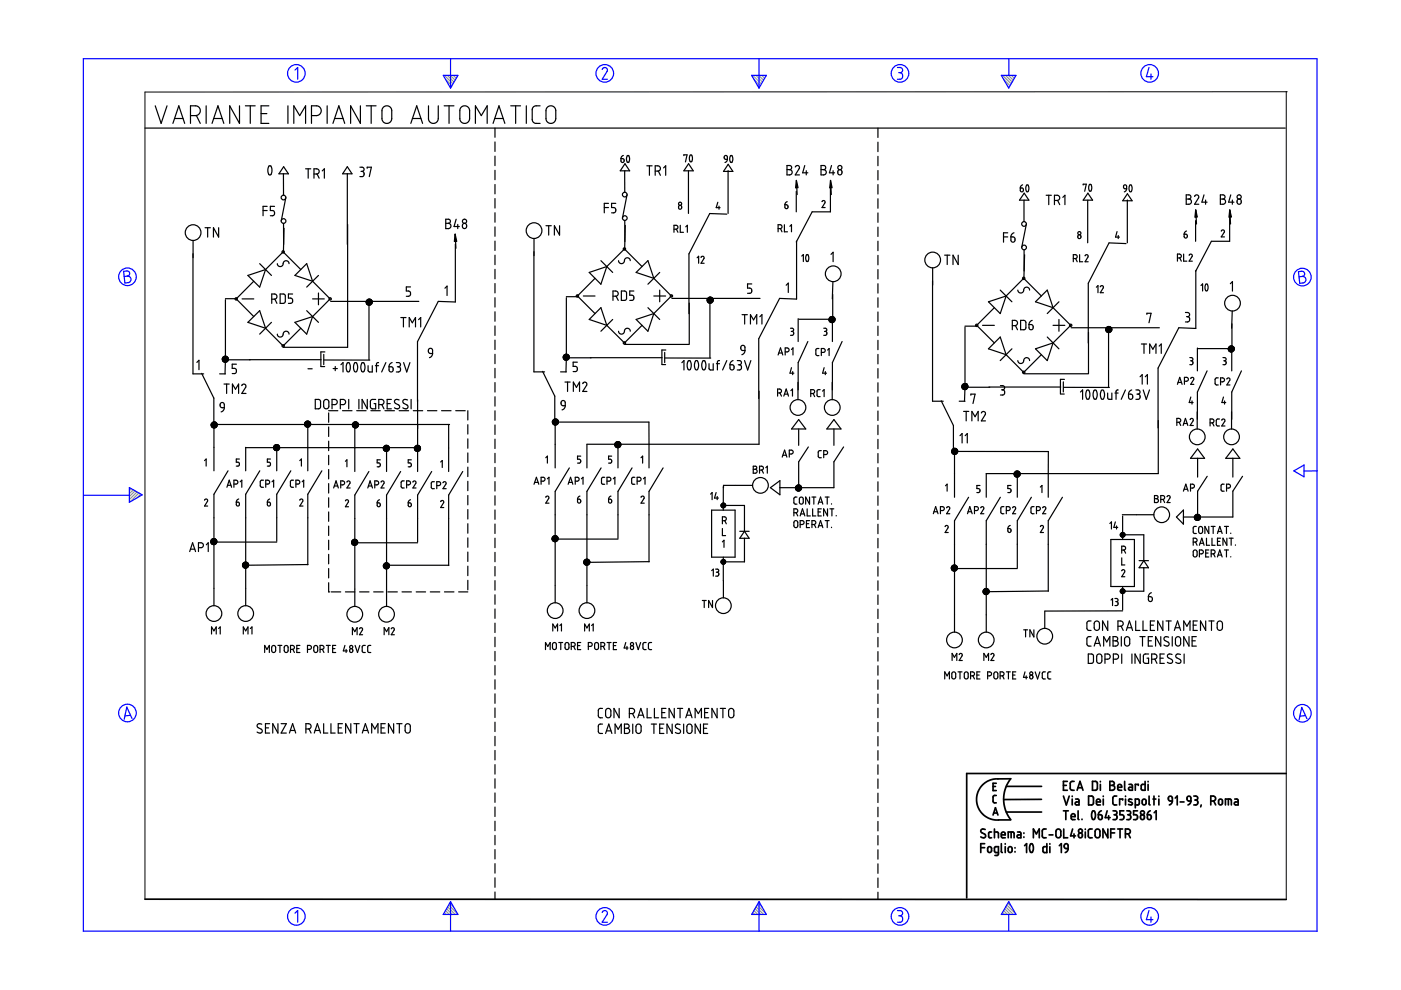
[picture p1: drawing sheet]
<svg xmlns="http://www.w3.org/2000/svg" width="297mm" height="210mm" viewBox="0 0 297 210" stroke-linecap="round" stroke-linejoin="round" font-family="sans-serif">
<g fill="none" stroke="#6c9" stroke-width=".25">
<path d="M94.2 16l1.8 1.8M94.5 16.8l1.3 1.4M94.8 16l1.5 1.4M95.3 18.3l.3 .3M95.5 16l1 1M96.1 16l.6 .6M96.7 16l.3 .2M159.6 16l1.8 1.8M159.9 16.8l1.3 1.4M160.3 16l1.4 1.4M160.7 18.3l.3 .3M160.9 16l1 1"/>
<path d="M161.5 16l.6 .6M162.1 16l.2 .2M212.6 16l1.8 1.8M212.8 16.8l1.3 1.4M213.2 16l1.4 1.4M213.7 18.3l.2 .3M213.8 16l1 1M214.4 16l.7 .6M215.1 16l.2 .2M27.5 103.4h-.1M27.9 103.6l-.5 .4M28.3 103.8l-.9 .9"/>
<path d="M28.7 104.1l-1.3 1.2M29 104.3l-1.6 1.6M29.4 104.5l-1.8 1.9M29.8 104.8l-.8 .8M94 193.8v.1M94.2 193.5l.4 .4M94.4 193.1l.9 .8M94.7 192.7l1.2 1.2M94.9 192.3l1.6 1.6M95.1 191.9l1.9 1.9M95.4 191.5l.8 .8M159.4 193.8v.1"/>
<path d="M159.6 193.5l.4 .4M159.9 193.1l.8 .8M160.1 192.7l1.2 1.2M160.3 192.3l1.6 1.6M160.5 191.9l1.9 1.9M160.8 191.5l.8 .8M212.3 193.8v.1M212.6 193.5l.4 .4M212.8 193.1l.8 .8M213 192.7l1.2 1.2M213.2 192.3l1.6 1.6M213.5 191.9l1.8 1.9"/>
<path d="M213.7 191.5l.8 .8"/>
</g>
<g fill="none" stroke="#00f" stroke-width=".25">
<path d="M62.5 14.9l.6-.6v2.5M94 16h3.1l-1.6 2.7zM95.5 12.4v6.3M127.7 14.7l.5-.4 .5 .3v.5l-1 1.7h1.1M159.4 16h3.1l-1.6 2.7zM160.9 12.4v6.3M190.3 14.3h.7l.3 .3v.6l-.5 .2M190.5 15.4h.3M190.8 15.4l.5 .3v.7l-.3 .4h-.7M212.3 16h3.1l-1.5 2.7zM213.9 12.5v3.5M243.6 14.3l-.5 2h1.4"/>
<path d="M244 15.7v1.1M279.2 12.5v185M279.3 12.4h-261.6v185h261.6M26.2 57.5l.9-.1 .3 .3 .1 .5-.5 .3 .5 .2 .3 .4-.1 .3-.3 .5-.9 .1zM27 58.5l-.7 .1M275.3 57.6l.9-.1 .4 .3-.1 .6-.4 .2 .4 .1 .3 .4v.4l-.2 .4-1 .2zM276.1 58.6l-.7 .1M274.3 99.8l2.2-1.2v2.5zM279.3 99.8l-2.8 .1M17.8 105h9.6M27.4 103.4l2.7 1.5-2.7 1.6zM27.7 151.7l-1.2 .1"/>
<path d="M28 152.3l-1.1-2.4-.6 2.6M276.8 151.7l-1.2 .1M277.1 152.4l-1.1-2.4-.6 2.6M62.5 193.6l.6-.5v2.4M95.5 191.2v6.2M95.5 191.2l1.6 2.7h-3.1zM127.7 193.5l.1-.3 .5-.1 .5 .4-.1 .4-1 1.6h1.1M160.9 191.2v6.2M160.9 191.2l1.6 2.7h-3.1zM190.3 193.1h.6l.4 .2v.5l-.5 .4M190.5 194.2h.3M190.8 194.2l.5 .3v.7l-.4 .3h-.6"/>
<path d="M213.9 193.9v3.5M213.9 191.2l1.5 2.7h-3.1zM243.6 193.1l-.5 1.9h1.4M244 194.4v1.1"/>
<circle cx="62.8" cy="15.6" r="1.87"/>
<circle cx="128.2" cy="15.6" r="1.87"/>
<circle cx="190.8" cy="15.6" r="1.87"/>
<circle cx="243.8" cy="15.6" r="1.87"/>
<circle cx="27" cy="58.7" r="1.87"/>
<circle cx="276.1" cy="58.7" r="1.87"/>
<circle cx="27" cy="151.2" r="1.87"/>
<circle cx="276.1" cy="151.2" r="1.87"/>
<circle cx="62.8" cy="194.3" r="1.87"/>
<circle cx="128.2" cy="194.3" r="1.87"/>
<circle cx="190.8" cy="194.3" r="1.87"/>
<circle cx="243.8" cy="194.3" r="1.87"/>
</g>
<g fill="none" stroke="#000" stroke-width=".25">
<path d="M30.7 27.2h241.8M32.9 22.4l1.3 3.8 1.2-3.8M36.7 26.2l1.2-3.8 1.3 3.8M37 25.1h1.8M40.4 24.5h1.2l.6-.3 .3-.5-.3-.9-.6-.4h-1.2v3.8M41.6 24.5l.9 1.7M43.7 22.4v3.8M45 26.2l1.2-3.8 1.3 3.8M45.3 25.1h1.8M50.8 22.4v3.8l-2.1-3.8v3.8M52 22.4h2.1M53.1 22.4v3.8"/>
<path d="M55.4 24.1h1.2M57 35.2a.56 .56 0 0 1 .6 .2 .56 .56 0 0 1 .1 .6l-.1 .7a.38 .38 0 0 1-.5 .4 .38 .38 0 0 1-.3-.5v-.7zM57 22.4h-1.6v3.8h1.6M60.1 36.9v4.5M60.1 35.3l1.1 1.6h-2.1zM61 22.4v3.8M62.3 26.2v-3.8l1.2 2.1 1.3-2.1v3.8M64.8 35.8h1.1M65.3 35.8v2M66 24.5h1.3l.6-.3 .2-.8-.3-.7-.6-.3h-1.2v3.8M66.6 36.9l.9-.1 .2-.4-.1-.4-.4-.2h-.6v2M67.2 36.9l.5 .9"/>
<path d="M68.3 36.2l.5-.4v2M69.4 22.4v3.8M70.6 26.2l1.2-3.8 1.3 3.8M71 25.1h1.7M73.6 35.3l1 1.6h-2zM73.6 36.9v14.9M76.3 35.5h.5l.4 .2-.1 .5-.3 .1M76.4 22.4v3.8l-2.1-3.8v3.8M76.5 36.3h.3M76.8 36.3l.4 .3v.5l-.3 .3h-.6M77.7 22.4h2M77.9 35.7v-.2h.8l-.4 1.9"/>
<path d="M78.7 22.4v3.8M81.2 22.8l.5-.3h.6l.5 .2 .2 .4 .1 2.2-.3 .5-.5 .3h-.7l-.6-.6v-2.2zM87.1 26.2l1.2-3.8 1.3 3.8M87.4 25.1h1.8M90.8 22.4v2.9l.4 .7 .5 .2 .8-.2 .4-.6v-3M94.2 22.4h2M95.2 22.4v3.8M97.7 22.8l.4-.3 .6-.1 .4 .2 .4 .5v2.2l-.2 .6-.4 .2h-.8l-.6-.6v-2.2zM100.8 26.2v-3.8l1.2 2.1 1.3-2.1v3.8M104.5 26.2l1.3-3.8 1.2 3.8M104.9 25.1h1.8M104.9 27.2v1.9"/>
<path d="M104.9 30.1v2M104.9 33.1v2M104.9 36.1v2M104.9 39.1v2M108.3 22.4h2.1M109.3 22.4v3.8M111.6 22.4v3.8M114.5 22.4l-1.1 .1-.4 .3-.2 .4v2.2l.2 .4 .5 .4h1M116 22.8l.4-.3 .5-.1 .5 .2 .4 .5v2.2l-.3 .6-.3 .2h-.8l-.6-.6v-2.2zM131.7 33.6l.5 .1 .1 .4a.34 .34 0 0 1-.3 .4 .34 .34 0 0 1-.3-.4zM132.2 33l-.4 .2-.1 .4M132.4 36.3l.1 4.5"/>
<path d="M132.5 34.7l1 1.5h-2zM133 33a.46 .46 0 0 1 .5 .7l-.1 .4a.32 .32 0 0 1-.3 .4 .32 .32 0 0 1-.3-.5zM137.1 35.2h1.2M137.7 35.2v2M138.9 36.3l.9-.1 .2-.4-.1-.5-.3-.1h-.7v2M139.6 36.3l.4 .9M140.7 35.6l.4-.4v2M145 33v-.2h.7l-.4 1.5M146 36.3v9M146 34.7l1 1.5h-2zM146.3 32.9a.5 .5 0 0 1 .5 .7l-.1 .4a.3 .3 0 0 1-.3 .3 .3 .3 0 0 1-.2-.4zM153.6 33.1a.35 .35 0 0 1 .4-.1 .35 .35 0 0 1 .2 .3v.5h-.4l-.3-.3z"/>
<path d="M154.2 33.8l-.1 .4-.4 .3M154.4 36.2v9.1M154.4 34.8l1 1.5h-2zM154.9 33a.46 .46 0 0 1 .5 .7l-.1 .4a.32 .32 0 0 1-.3 .4 .32 .32 0 0 1-.3-.5zM166.9 35.1h.6l.3 .3v.4l-.4 .2 .3 .1 .3 .3-.1 .5-.3 .2h-.7zM166.9 36h.5M168.6 35.4l.3-.3h.3l.3 .3-.9 1.7h.9M168.8 38.2l.2 3.1M170.6 35.1l-.4 1.5h1.1M170.9 36.2v.9M174.1 35.1h.7l.3 .3-.1 .4-.4 .2 .4 .1 .2 .4-.2 .4-.2 .2h-.7zM174.1 36h.5"/>
<path d="M176.1 39.9v5h-3.9l-3.4 6.4M176.1 38.2l.2 3.1M176.3 35.1l-.4 1.5h1.1M176.6 36.2v.9M177.7 36.1l.5-.1 .2 .1 .1 .7-.3 .3h-.3l-.2-.2zM186.1 27.2v1.9M186.1 30.1v2.1M186.1 33.1v2M186.1 36.2v1.9M186.1 39.1v2M216.3 39.9h.5l.2 .6a.33 .33 0 0 1-.4 .2 .33 .33 0 0 1-.3-.4zM216.8 39.2l-.3 .2-.2 .5"/>
<path d="M217.7 39.3a.51 .51 0 0 1 .4 .7v.3a.32 .32 0 0 1-.3 .4 .32 .32 0 0 1-.3-.5zM229.7 39.2v-.1h.6l-.3 1.5M231 39.1a.56 .56 0 0 1 .5 .9l-.1 .2a.32 .32 0 0 1-.3 .4 .32 .32 0 0 1-.3-.5zM238.3 39.3a.34 .34 0 0 1 .3-.1 .34 .34 0 0 1 .3 .3v.5h-.5l-.2-.2zM239.5 39.3a.51 .51 0 0 1 .5 .7v.3a.32 .32 0 0 1-.4 .4 .32 .32 0 0 1-.2-.5zM40.9 51v28.3h2.3M43.5 48.3h1.1M44 48.3v2M46.4 48.3v2l-1.1-2v2M52.6 58.4l3.7-1.3-1.2 3.8zM53.8 59.6l-3.7 3.8 3.7 3.7M55.1 55.9l2.5 2.5"/>
<path d="M55.8 44.6h.8M56.3 57.1l3.7-3.7 3.8 3.7M56.6 43.8h-.8v1.9M58.2 43.8h-.9v.8l.6 .1 .3 .3v.4l-.2 .3h-.7M58.8 55.9l.2 .5 .6 .1 .4-.3 .2-.7 .5-.2 .5 .2 .1 .4M60.1 47.4v4.4M60.2 48.4l-.1 4.9M60.6 41.9l-1 5M62.5 58.4l2.5-2.5 1.3 3.7zM66.3 59.6l3.7 3.8-3.7 3.7M67.5 58.4l-2.5 2.5M73.7 47.6v26h-13.6"/>
<path d="M94.5 46.5h.7l.3 .2-.1 .5-.3 .1 .3 .2 .2 .4-.1 .3-.3 .2-.7 .1zM94.5 47.3h.6M96.5 49.6l.2 3M96.5 51.8v12.2l-3.6-.1-4.4 8.5v27.6M96.7 46.5l-.4 1.5h1.1M97 47.6v.9M98.2 47.5l.4-.1 .3 .2v.6l-.2 .2-.4 .1-.2-.3zM104.9 42.1v2M104.9 45.1v2M104.9 48.1v2M104.9 51.1v2M104.9 54.1v2"/>
<path d="M104.9 57.1v2M113.2 50.6v28.2h2.3M115.8 47.9h1.1M116.3 47.9v1.9M118.6 47.9v1.9l-1.1-1.9v1.9M124.9 57.8l3.8-1.3-1.3 3.8zM126.2 59l-3.8 3.8 3.8 3.7M127.4 55.3l2.5 2.5M128.1 44h.9M128.7 56.5l3.7-3.7 3.7 3.7M129 43.1h-.9v2M130.6 43.1h-.9v.9h.6l.3 .4-.2 .6-.7 .1"/>
<path d="M131.1 55.3l.2 .4 .4 .2 .6-.3 .1-.6 .4-.3 .7 .1 .1 .5M132.5 46.7v4.5M132.6 47.8l-.2 4.9M132.9 41.3l-.9 4.9M134.9 57.8l2.5-2.5 1.2 3.7zM138.6 59l3.7 3.8-3.7 3.7M139.9 57.8l-2.5 2.5M142.9 48.6h.5l.3-.2-.1-.5-.7-.1v1.5M143.4 48.6l.3 .7M144.2 47.8v1.5h.7M145.4 48.1l.3-.3v1.5M147.8 54.7l.3-.4v1.5"/>
<path d="M148.6 54.6a.33 .33 0 0 1 .5-.3 .33 .33 0 0 1 .1 .5l-.6 1h.7M152.2 42.9l-.4 1.1h.9M152.4 43.7v.7M154.1 45.4l-3.6-.1-4.4 8.5v12.7M165 48.5h.5l.3-.2v-.3l-.2-.3-.6-.1v1.5M165.5 48.5l.3 .6M166.3 47.6v1.5h.7M166.4 43.4l.6 .1 .1 .4a.33 .33 0 0 1-.4 .4 .33 .33 0 0 1-.3-.4zM166.9 42.8l-.3 .1-.2 .5M167.5 48l.3-.4v1.5M168.8 40.6v4.3M168.9 51.1v12.3l-3.6-.1-4.4 8.5v12.7"/>
<path d="M170 54.3l.3-.3v1.5M171 54h.3l.1 .2v.9a.31 .31 0 0 1-.3 .3 .31 .31 0 0 1-.2-.4l-.1-.6zM174.3 42.8a.33 .33 0 0 1 .4-.3 .33 .33 0 0 1 .2 .5l-.6 1h.6M176.2 53.9l.4-.4v2M176.6 59.7l-.1 3.7M186.1 42.1v2.1M186.1 45.1v2M186.1 48.2v1.9M186.1 51.1v2M186.1 54.1v2.1M186.1 57.1v2M197.7 59.6v25.5h2.3"/>
<path d="M197.7 56.8v3.7M200.3 54.1h1.1M200.8 54.1v2M203.2 54.1v2l-1.1-2v2M212.8 50.2h.9M213.7 49.4h-.9v2M214.3 50.2l.8 .2 .1 .6-.2 .3-.3 .1-.3-.2zM215 49.4l-.5 .3-.2 .5M217.1 42.5v4.5M217.1 53v4.4M217.1 41l1 1.4h-1.9zM217.2 54l-.1 4.9"/>
<path d="M217.6 47.5l-1 5M221.8 41.4h1.1M222.4 41.4v2M223.6 42.5l.9-.1 .2-.4-.2-.4-.2-.2h-.7v2M224.2 42.5l.5 .9M225.3 41.8l.5-.4v2M227.6 54.8h.6l.2-.3-.1-.4-.7-.1v1.5M228 54.8l.4 .7M228.9 54v1.5h.7M230.1 54.3a.33 .33 0 0 1 .4-.3 .33 .33 0 0 1 .2 .5l-.6 1h.6M230.6 42.6v8.9M230.7 41l.9 1.4h-1.9z"/>
<path d="M236.8 49.1l-.3 1.2h.8M237.1 49.9v.7M238.7 51.6l-3.6-.1-4.4 8.5v12.7M238.9 40l-.2 .5-.3 .2M239 42.4v9.1M239 41.1l1 1.5h-2zM249.6 54.7l.7-.1 .2-.2-.1-.3-.3-.2h-.5v1.5M250.1 54.7l.4 .7M251 53.9v1.5h.6M251.1 49.7h.5l.1 .5a.34 .34 0 0 1-.3 .3 .34 .34 0 0 1-.3-.4zM251.5 41.3h.7l.3 .4-.1 .4-.3 .1 .2 .1 .3 .3v.4l-.4 .3h-.7zM251.5 42.2h.6"/>
<path d="M251.6 49l-.4 .3-.1 .4M252.1 54.1a.34 .34 0 0 1 .5-.2 .34 .34 0 0 1 .2 .5l-.7 1h.7M253.3 41.7l.3-.4 .5 .2v.4l-.8 1.4h.9M253.5 46.8v4.4M253.5 44.5l.2 3M253.5 57.3v12.3l-3.6-.1-4.4 8.5v12.7M255.3 41.3l-.5 1.6h1.1M255.6 42.4v.9M258.7 41.3h.8l.2 .3v.4l-.4 .2 .4 .1 .1 .4-.1 .4-.2 .2h-.8zM258.7 42.2h.6M258.9 49a.34 .34 0 0 1 .5-.2 .34 .34 0 0 1 .2 .4l-.7 1h.7M260.7 46.1v5.1h-3.9l-3.3 6.3"/>
<path d="M260.7 44.5l.2 3M260.9 41.3l-.4 1.6h1.1M261.3 42.4v.9M262.4 42.3l.4-.1 .3 .2 .1 .5-.2 .3h-.6l-.1-.3zM41.7 76.8l.5-.4v2M42.8 79.2l2.5 5.2v5.7M46.6 79.3h1.2M47.4 76.7l.9-.9-.9 .9M47.4 75.6l-.2 .2M47.5 76.7l.9-.8-.9 .9M47.6 75.5l-.5 .5M47.7 75.5l-.6 .6"/>
<path d="M47.8 63.5l-.1 15.8M47.8 63.3h2.4M47.8 75.5l-.7 .7M47.9 75.5l-.8 .8M47.9 76.5l-.3 .3M47.9 76l-.6 .6M48 75.5l-.8 .8M48 75.6l-.8 .8M48.1 75.6l-.9 .9M48.2 75.7l-.9 .9M48.2 75.7l-.3 .4M48.3 76.5l-.2 .2"/>
<path d="M48.4 76.4l-.4 .4M48.4 76l-.8 .8M48.4 76.2l-.6 .6M48.4 76.2l-.5 .6M48.4 76.1l-.5 .5M50.1 77.2h-.9v.9h.6l.3 .4v.4l-.2 .2-.7 .1M51.3 63.4h2.5M52.6 68.3l2.5-2.4 1.2 3.7zM56.3 69.6l3.7 3.7 3.8-3.7M57.6 68.3l-2.5 2.5M57.6 63.4l.9-.1 .2-.3-.1-.5-.3-.2h-.7v2M58.3 63.4l.4 .9"/>
<path d="M58.8 70.8l.1 .4 .4 .3 .6-.3 .2-.7 .4-.2 .6 .1 .2 .4M59.4 62.3l.8 .1 .3 .2v1.4l-.3 .3h-.8zM62 62.3h-.8v.9h.5l.3 .4-.1 .6-.7 .1M62.5 68.3l3.8-1.2-1.3 3.7zM65 65.9l2.5 2.4M65.3 78.2h.9M66.3 63.4h2.4M67.5 62.1v2.5M68.1 76.3h-20.2M68.6 75.1v2.2M68.7 76.3h9.7M68.9 74.6h-.9v3.1h.8"/>
<path d="M70.1 63.9h18.7M70.6 78.1h.9M71.1 77.7v.9M72.3 77.3l.4-.4v2M73.6 77a.54 .54 0 0 1 .6 .1 .54 .54 0 0 1 .1 .6l-.1 .8a.38 .38 0 0 1-.5 .3 .38 .38 0 0 1-.3-.5v-.7zM75.2 77a.54 .54 0 0 1 .5 .1 .54 .54 0 0 1 .1 .6l-.1 .8a.37 .37 0 0 1-.4 .3 .37 .37 0 0 1-.3-.5v-.6zM76.7 77a.54 .54 0 0 1 .6 .1 .54 .54 0 0 1 .1 .6l-.1 .8a.37 .37 0 0 1-.5 .3 .37 .37 0 0 1-.2-.5l-.1-.6zM77.8 64.4v.1M77.8 64.1l.6-.7-.7 .8M77.8 64.1l-.2 .1M77.8 63.9l-.2 .1M77.8 63.7l-.1 .1"/>
<path d="M78 63.5l-.3 .4M78 77.5v1.1l.3 .3h.6v-1.4M78.1 63.4l-.3 .4M78.2 64.2v12.1M78.3 63.4l-.5 .5M78.3 63.4l-.7 .7M78.5 63.5l-.8 .8M78.6 63.5l-.9 .8M78.7 63.5l-.9 .9M78.7 63.6l-.9 .9M78.8 63.6l-.9 1M78.8 63.7l-.9 .9"/>
<path d="M78.8 63.8l-.8 .8M78.9 64.2l-.4 .5M78.9 63.8l-.8 .9M78.9 64l-.6 .7 .6-.6M78.9 63.9l-.8 .8M78.9 64.2l-.5 .5M79.6 77.5h.7M80.3 76.9h-.4l-.1 .3v1.7M81.8 76.9l-.9 2M82.5 77.8l.8 .1 .1 .6-.2 .3-.3 .1-.3-.2zM83.1 76.9l-.4 .3-.2 .6M84 76.9h.6l.2 .1v.6l-.3 .2"/>
<path d="M84.2 77.8h.3M84.5 77.8l.4 .3v.5l-.3 .2-.6 .1M85 67.3h1.1M85.5 67.3v2M85.6 76.9l.6 2 .7-2M86.8 69.3v-2l.6 1.1 .7-1.1v2M87 60.8h-.9v.9h.7l.2 .4-.1 .6-.8 .1M88.8 67.8l.4-.5v2M90.9 74l.5-.1 .3 .1v1l-.7-.2-.2-.2zM91.7 75l-.2 .5-.4 .3M94.3 61.1l.5-.4v2M104.9 60.1v2"/>
<path d="M104.9 63.1v2M104.9 66.1v2M104.9 69.1v2M104.9 72.1v2M104.9 75.1v2M104.9 78.1v2M115 78.7l2.6 5.3v5.6M118.9 78.8h1.2M119.6 75.5l-.2 .2M119.7 75.2l-.2 .2M119.8 75.5l.3-.4-.7 .7M119.8 75.5l-.4 .4"/>
<path d="M120 75.5l-.5 .5M120 75.1l-.6 .5M120.1 63.1l-.1 15.7M120.1 62.9h2.3M120.1 76.2l-.2 .2M120.1 76l-.3 .3M120.2 75.1h-.1M120.2 75.5h-.1M120.3 75.1l-.4 .4M120.3 75.1l-.9 .8M120.3 75.5l-.7 .7M120.4 75.2l-.9 .9"/>
<path d="M120.4 75.5l.2-.1-.9 .9 .8-.8M120.5 75.3l-.3 .2M120.5 75.3l-.9 .9M120.6 75.5l-.8 .8M120.6 76l-.3 .3M120.6 75.5l-.5 .6M120.7 75.8l-.6 .6M120.7 75.8l-.5 .6M120.7 75.6l-.6 .6M122.4 76.8h-.9v.9h.6l.3 .3v.4l-.2 .3-.7 .1M123.7 62.8h2.5M127.4 65.2l1.3 3.8-3.8-1.3z"/>
<path d="M128.7 69l3.7 3.7 3.7-3.7M129.9 67.7l-2.5 2.5M130 62.8h.6l.3-.2 .2-.4-.2-.4-.9-.1v2M130.6 62.8l.5 .9M131.1 70.2l.3 .5 .6 .1 .3-.3 .2-.7 .4-.2 .5 .1 .2 .5M131.7 61.7h.8l.3 .3v1.4l-.2 .3h-.9zM132.4 73h13.6M134.4 61.7h-.9v.9h.6l.3 .3-.2 .7-.7 .1M134.9 67.7l3.7-1.2-1.2 3.7zM137.4 65.2l2.5 2.5M138.6 62.8h2.5M139.9 61.5v2.5"/>
<path d="M140.4 75.8l-20.2 .1M140.9 74.7v2.2M141 75.9h9.7M141.2 74.2h-.9v3.1h.8M142.5 63.3h18.6M144.6 76.9l.4-.4v1.9M146 76.5h.3l.2 .4v1.2a.39 .39 0 0 1-.6 .3 .39 .39 0 0 1-.2-.6v-.7zM146.1 64.3v8.7M147.5 76.5h.3l.2 .3 .1 .8-.1 .5a.38 .38 0 0 1-.5 .3 .38 .38 0 0 1-.2-.5v-.9zM149 76.5a.61 .61 0 0 1 .7 .8l-.2 .8a.37 .37 0 0 1-.4 .3 .37 .37 0 0 1-.3-.5v-.8zM150 63.9h.1M150 63.7l-.1 .1"/>
<path d="M150 63.5l-.1 .1M150.1 64.1l1-.9-.9 1M150.3 77.1v1l.3 .3h.6v-1.3M150.4 63l-.5 .5M150.4 63.1l-.4 .3M150.5 63.7v12.2M150.5 63v.1M150.6 63.1l-.7 .6M150.6 63l-.6 .5M150.7 63v.1M150.7 63l-.8 .8M150.9 63.1l-.9 .8"/>
<path d="M151 63.1l-.9 .9M151 63.2l-.9 .9M151.1 63.3l-.9 .9M151.2 63.4l-.9 .8M151.2 63.9l-.4 .3M151.2 63.4l-.8 .8M151.2 63.5l-.8 .8M151.2 63.8l-.5 .5M151.2 63.6l-.6 .7M151.2 63.6l-.7 .7M151.9 77.1h.6M152.5 76.5h-.3l-.1 .2v1.7"/>
<path d="M154.1 76.5l-.9 1.9M154.8 77.3l.7 .2 .1 .6-.1 .3h-.3l-.3-.1zM155.4 76.5l-.5 .3-.1 .5M156.3 76.5h.6l.2 .2v.5l-.3 .1M156.5 77.3h.3M156.8 77.3l.3 .2 .1 .6-.2 .3h-.7M157.2 73.3l.4-.1 .3 .2v.9l-.7-.1-.1-.6zM157.3 66.7h1.2M157.9 76.5l.6 1.9 .7-1.9M157.9 66.7v2M157.9 74.3l-.1 .5-.5 .4M159.1 68.7v-2l.7 1.1 .6-1.1v2"/>
<path d="M159.4 60.2h-.9v.9h.6l.3 .3v.4l-.2 .3-.7 .1M161.1 67.2l.4-.5v2M165 75.3l.5-1.5 .5 1.5M165.1 74.8h.7M166.5 74.6l.7-.1 .1-.4-.1-.2-.7-.1v1.5M166.7 60.5l.4-.5v2M167.6 69.6h.4a.34 .34 0 0 1 .3 .3 .34 .34 0 0 1-.4 .4M167.8 70.3h.1M167.8 74.1l.3-.3v1.5M167.8 78l-.3 1.1h.8M167.9 70.3l.3 .1 .1 .5-.2 .2h-.5M168.1 78.8v.6"/>
<path d="M169.2 67.6v4.8M171.3 72.4l-2.1 4.5v5.8M173.6 73.9h-.4l-.2 .3v1l.6 .2M174.1 74.7l.8-.1 .1-.3-.2-.4h-.7v1.5M174.6 69.6h.4a.34 .34 0 0 1 .3 .4 .34 .34 0 0 1-.3 .3M174.7 78l-.3 1.1h.8M174.8 70.3h.2M175 70.3l.3 .2v.4l-.2 .2h-.5M175 78.8v.6M175.5 74.2l.3-.3v1.5M175.8 68v.1M176 67.2l-.1 .2"/>
<path d="M176.1 67.2l-.3 .3M176.3 67.1l-.5 .6M176.4 68l-.3 .3M176.4 67.1l-.6 .6M176.5 67.1l-.7 .7M176.5 67.6v4.8M176.5 67.1l-.7 .8M176.6 62.4v5.3h-7.2M176.6 67.2l-.8 .8M176.7 67.2l-.9 .8M176.7 67.2l-.8 .9M176.8 67.2l-.9 1"/>
<path d="M176.8 67.3l-.7 .7M176.9 67.3l-.9 .9 .1-.2M176.9 67.4l-.9 .9M177 68.1l-.3 .2M177 67.5l-.8 .8M177 67.5l-.8 .9M177 67.9l-.4 .5M177 67.7l-.7 .7M177 67.8l-.5 .6M177 67.6l-.4 .4M178.5 72.4l-2 4.5v5.8M186.1 60.2v1.9"/>
<path d="M186.1 63.1v2.1M186.1 66.1v2.1M186.1 69.2v1.9M186.1 72.2v1.9M186.1 75.1v2.1M186.1 78.1v2.1M204.6 69.3l-.1 15.8M204.6 69.2h2.4M208.3 69h2.5M209.6 64l3.7-1.2-1.2 3.7zM209.6 74l2.5-2.5 1.2 3.7zM210.8 65.2l-3.7 3.8 3.7 3.7"/>
<path d="M212.1 61.5l2.4 2.5M213.3 62.8l3.7-3.8 3.8 3.8M213.3 75.2l3.7 3.8 3.8-3.8M214.5 74l-2.4 2.5M214.6 69l.9-.1 .2-.3-.2-.5-.9-.2v2M215.3 69l.4 .9M215.8 61.5l.3 .5 .5 .1 .4-.3 .2-.7 .4-.2 .5 .1 .2 .5M215.8 76.5l.2 .4 .6 .1 .4-.2 .2-.7 .4-.3 .5 .2 .2 .5M216.4 67.9h.8l.3 .3v1.3l-.3 .4h-.8zM217.1 79.2h13.6M218.2 68.8h.6l.2 .2 .1 .6-.3 .3h-.3l-.3-.2zM218.8 67.9l-.4 .3-.2 .6"/>
<path d="M219.5 64l2.5-2.5 1.3 3.7zM219.5 74l3.8-1.3-1.3 3.8zM222 71.5l2.5 2.5M223.3 65.2l3.7 3.8-3.7 3.7M223.3 69h2.5M224.5 64l-2.5 2.5M224.5 67.7v2.5M227.1 69.5h18.7M230.8 70.5v8.7M232.5 60.9l.3-.3v1.5M233.3 60.8a.34 .34 0 0 1 .4-.2 .34 .34 0 0 1 .2 .4l-.6 1.1h.7M234.7 70.2l.8-.8-.9 .9"/>
<path d="M234.7 70l-.2 .2M234.7 70.1l-.1 .2M234.7 69.4l-.2 .2M234.9 69.2l-.4 .5M235 70v12.1M235.1 69.2l-.7 .7M235.1 69.2l-.4 .4M235.2 69.2l-.5 .6M235.3 69.3l-.8 .7 .2-.3M235.4 69.3l-.9 .8M235.4 69.3l-.7 .7M235.6 69.4l-.9 .9"/>
<path d="M235.6 69.5l-.9 .9v-.1M235.6 69.6l-.8 .8M235.7 69.6l-.9 .8M235.7 70.1l-.4 .4M235.7 69.7l-.8 .8M235.7 70l-.5 .5M235.7 69.9l-.6 .6M235.7 69.8l-.7 .7M241.7 79.9l.5-.5v2M242 72.9h1.1M242.5 72.9v2M242.8 79.9l.5-.5v2"/>
<path d="M243.2 66.7v-.3h.9l-.5 2M243.8 74.9v-2l.6 1.1 .7-1.1v2M245.8 73.4l.4-.5v2M251.3 66.3h.6l.3 .2-.1 .5-.3 .1M251.6 67.1h.2M251.8 67.1l.4 .3v.5l-.3 .3-.6 .1M252.3 75.8h.4a.34 .34 0 0 1 .2 .4 .34 .34 0 0 1-.3 .3M252.4 76.5h.2M252.6 76.5l.3 .2v.4l-.2 .2h-.4M253.9 73.8v4.8M254.6 60.5l.4-.3v1.5M255.7 60.2h.2l.1 .2 .1 .9a.32 .32 0 0 1-.4 .4 .32 .32 0 0 1-.2-.5z"/>
<path d="M255.9 78.6l-2 4.5v5.8M259.3 75.8h.4a.34 .34 0 0 1 .3 .4 .34 .34 0 0 1-.4 .3M259.5 76.5h.1M259.6 76.5l.3 .1v.5l-.2 .2h-.4M260.8 73.4l-.3 .3M260.8 74.6l.9-.8-.8 .8M260.9 60.2l.4-.5v2M260.9 73.4l-.5 .4M261 73.3l-.6 .7M261.1 73.3l-.7 .7M261.2 73.8v4.8M261.2 68.7v5.2h-7.2"/>
<path d="M261.2 73.4l-.8 .8M261.3 65.9l-.2 3.7M261.3 73.4l-.8 .9M261.4 73.4l-.9 .9M261.4 73.5l-.9 .9M261.5 73.5l-.9 .9M261.5 73.6l-.9 .9M261.6 73.7l-.8 .8 .8-.8M261.7 74.2l-.5 .4M261.7 74.1l-.5 .5M261.7 74l-.7 .6M261.7 73.9l-.7 .7"/>
<path d="M263.2 78.6l-2 4.5v5.8M43.4 97.7l.3-.4v1.5M44.8 90.1l.6-.6-.6 .7M45.2 90.4l-.2 .2M45.2 89.5l-.4 .4M45.3 89.5l-.5 .5M45.4 89.9v9.9M45.4 90.4l-.3 .3M45.5 89.5l-.1 .1M45.6 89.5l-.8 .8M45.6 90.4l-.2 .3M45.7 89.5l-.8 .9 .9-.8"/>
<path d="M45.7 90.4l-.3 .3M45.8 90.4l-.3 .3M45.8 89.6l-.9 1M45.8 89.6l-.4 .5M45.9 90.4l-.2 .3M45.9 89.7l-.8 .7M45.9 89.7l-.9 .9M46 89.8l-.9 .9M46 90.4l-.2 .2M46 89.9l-.6 .6M46 89.9l-.7 .8M46 90.3l-.1 .1"/>
<path d="M46 90.1l-.3 .3M46.8 85.5l.2-.2 .4 .2 .2 .9-.8-.1zM47.5 81.4h1.1M47.6 86.4l-.3 .6-.4 .3M48 81.4v2M48.3 99.8l-2.9 5v23.6M49.3 83.4v-2l.6 1.1 .7-1.1v2M50.8 97.3h-.7v.7h.4l.3 .2-.1 .5-.6 .1M51.3 81.8l.3-.4 .5 .3v.4l-.8 1.3h.9M52 94.9h36.8M52.1 94.8v5M55.1 99.8l-3 5v23.6"/>
<path d="M57.3 97.3h-.6v.7h.4l.2 .2-.1 .6h-.5M58.4 94.3l-.3 .3M58.4 95.4v.1M58.5 94.3l-.5 .4M58.6 94.3l-.6 .6M58.7 94.8v5M58.7 94.3l-.7 .6M58.8 95.4l-.2 .1M58.8 94.3l-.8 .7M58.8 94.3l-.8 .8M58.9 94.3l-.8 .9M58.9 95.4l-.1 .1"/>
<path d="M59 94.4l-.9 .9M59.1 94.4l-1 .9M59.1 94.5l-.9 .9M59.1 95.3v.1M59.2 94.6l-.8 .8M59.2 94.7l-.7 .8 .8-.8M59.3 95.1l-.4 .3M59.3 95l-.5 .5M59.3 94.8l-.7 .7M59.3 94.9l-.6 .5M61.7 99.8l-3 5v10M63.6 97.7l.3-.4v1.5"/>
<path d="M64.9 89.3l-.3 .3M65 90.4l-.1 .1M65 89.3l-.4 .4M65.2 90.4l-.2 .2M65.2 89.3l-.6 .6M65.3 89.9v9.9M65.3 90.4l-.1 .2M65.3 90.4v.1M65.3 89.7l.3-.3-.9 .9M65.3 89.5l.2-.1-.9 .8M65.3 90l-.4 .4M65.3 89.7l-.6 .6"/>
<path d="M65.3 89.5l-.7 .7M65.4 89.3l-.8 .7M65.4 89.3l-.8 .8M65.7 89.5l-.9 .9M65.8 89.6l-.9 .9M65.8 89.6l-.5 .5M65.8 89.7l-.8 .8M65.8 90.1l-.4 .4M65.8 89.7l-.5 .6M65.8 90l-.4 .6M65.9 89.9l-.7 .7M65.9 89.9l-.6 .5"/>
<path d="M66.8 84.7h.9l.2 .3 .1 1.3-.3 .4h-.9zM68.2 99.8l-2.9 5v14.9M68.7 84.9l.5-.2 .5 .3v1.3l-.3 .4h-.4l-.4-.4v-1.1zM69.7 87.1h1.9M69.7 87.5v2M69.7 90.5v2M69.7 93.5v2M69.7 96.5v2M69.7 99.5v2M70.4 85.8l.9-.1 .2-.4-.1-.4-.4-.2h-.6v2M72.2 85.8l.8-.1 .3-.4-.1-.4-.4-.2h-.6v2M72.6 87.1h2"/>
<path d="M73.2 97.8l.4-.3v1.5M73.9 84.7v2M75.1 90.4l.8-.7-1 .9 .2-.2M75.1 89.5l-.3 .3M75.2 89.5l-.5 .4M75.2 90v10M75.3 90l-.5 .4M75.3 89.7l-.6 .5M75.3 89.5l-.6 .6M75.4 89.5l-.7 .6M75.5 89.5l-.8 .8M75.5 89.5l-.2 .2"/>
<path d="M75.6 89.5l-.8 .9M75.6 87.1h2M75.7 89.5l-.9 .9M75.8 89.6l-.9 .9M75.8 90.4l-.3 .3M75.8 89.6l-.5 .5M75.9 89.8l-.8 .9M76 89.9l-.8 .8M76 90.3l-.4 .4M76 90l-.7 .7M76 90.2l-.2 .2M76 90.1l-.6 .6"/>
<path d="M76.1 84.7v2M77.9 84.7v2l-1.1-2v2M78.2 100l-3 5v23.6M78.6 87.1h2M79.7 84.7h-.8l-.4 .3v1.3l.4 .4h.8v-1.1h-.4M80.3 85.8h.7l.3-.2 .1-.3-.1-.4-.4-.2h-.6v2M80.6 97.5h-.6v.6l.4 .1 .2 .2-.1 .5-.5 .1M81 85.8l.4 .9M81.5 95.6l.9-.9-.8 .9M81.6 87.1h2M81.7 94.4l-.4 .5M81.8 95.4l.7-.6-.9 .8"/>
<path d="M81.8 94.4l-.5 .6M81.9 95.4l-.2 .3M82 95v5M82 94.4l-.7 .7M82.1 85.6h.6M82.1 94.4l-.8 .9M82.2 94.5l-.9 .9M82.3 94.5l-.9 .9M82.3 94.6l-.9 .9M82.4 95.4l-.3 .3M82.5 95.3l-.3 .3M82.5 94.9l-.8 .8"/>
<path d="M82.5 95.2l-.2 .2M82.5 95.1l-.5 .6M82.5 94.9l-.7 .8M82.5 95l-.6 .7M83 84.7h-.9v2h.9M84.6 84.8l-.7-.1-.3 .5 .2 .3 .8 .4 .1 .6-.3 .2-.8-.2M84.6 87.1h2M84.9 100l-2.9 5v23.6M86.4 84.8l-.8-.1-.2 .5 .2 .3 .8 .4v.6l-.3 .2-.7-.2M87.2 84.7v2M87.2 97.5h-.6v.6l.4 .1 .2 .2-.1 .5-.5 .1M87.6 87.1h2"/>
<path d="M88.1 95.4l-.1 .1M88.1 95.4v.1M88.3 95.4l-.2 .2M88.3 94.4l-.4 .5M88.4 94.4l-.5 .6M88.5 94.4l-.6 .7M88.6 94.4l-.7 .7M88.6 95.4l-.2 .3M88.7 94.4l-.8 .9 .8-.9M88.8 94.5l-.9 .9M88.8 95.4l-.2 .3M88.9 94.6l-.9 .8"/>
<path d="M88.9 94.6l-.8 .8M89 94.7l-.9 .9M89 94.7l-.7 .7M89.1 94.8l-.9 .8M89.1 95.3l-.3 .3M89.1 94.8l-.8 .9M89.1 94.9l-.5 .5M89.1 95.2l-.4 .5M89.1 94.9l-.8 .8M89.2 95.1l-.7 .6M89.2 95l-.4 .4M90.6 87.1h2"/>
<path d="M91.5 100l-3 5v9.9M93.4 98l.4-.4v1.5M93.6 87.1h2M95.1 90v10M95.3 90h-49.9l-.4 .4M96.6 87.1h2M98.1 100l-3 5v14.9M99.2 87.1v1.9M99.2 90v2M99.2 93v2M99.2 96v2M99.2 99v2"/>
<path d="M104.9 81.1v2M104.9 84.1v2M104.9 87.1v2M104.9 90.1v2M104.9 93.1v2M104.9 96.1v2M104.9 99.1v2M115.7 97l.4-.3v1.5M117.6 88.9l-.5 .4M117.6 88.8l-.5 .5M117.6 90v.1M117.6 89.5l-.4 .4"/>
<path d="M117.6 89l-.5 .5M117.7 88.8l-.1 .1M117.7 89.2v10M117.7 89.5h19.9v9.7M117.8 88.8l-.7 .7M117.8 88.8l-.2 .2M117.9 88.9l-.7 .8M118 88.9l-.4 .3M118.1 88.9l-.9 .9 .9-.9M118.2 89l-.9 .9M118.2 89l-.6 .6M118.3 89.1l-1 .9"/>
<path d="M118.3 89.1l-.9 .9M118.3 89.2l-.8 .8 .8-.8M118.3 89.7l-.3 .3M118.4 89.7l-.5 .4M118.4 89.3l-.8 .8M118.4 89.5l-.6 .6M118.4 89.5l-.7 .6M119 85.1l.5-.2 .3 .2v.9h-.5l-.3-.2zM119.8 81h1.1M119.8 86l-.2 .6-.4 .3M120.3 81v2M120.7 99.2l-3 5v23.6"/>
<path d="M121.6 83v-2l.6 1.1 .7-1.1v2M123.1 96.7h-.7v.7h.5l.2 .3-.1 .4-.6 .1M123.5 81.3l.4-.3 .5 .3v.3l-.9 1.4h.9M127.4 99.2l-3 5v23.6M129.7 96.7h-.7v.7h.4l.3 .2-.1 .5-.6 .1M130.7 93.7l-.3 .3M130.8 93.7l-.4 .4M130.9 93.6l-.6 .6M131 93.6l-.7 .7M131 94.2v5M131.1 93.6l-.7 .8M131.2 93.7l-.8 .7"/>
<path d="M131.3 93.7l-.9 .8M131.3 93.7l-.9 .9M131.4 93.7l-.9 1 .9-.9M131.5 93.8l-.9 .9M131.5 93.9l-.9 .9M131.5 93.9l-.8 .9 .9-.8M131.5 94.7l-.1 .1M131.6 94l-.8 .9M131.6 94.4l-.5 .5M131.6 94.1l-.8 .8M131.6 94.2l-.6 .7M131.6 94.2l-.7 .7"/>
<path d="M134 99.2l-3 5v10M135.9 97l.3-.3v1.5M140.6 99.2l-3 5v14.9M159.7 98.8h.4a.33 .33 0 0 1 .3 .4 .33 .33 0 0 1-.3 .3l.4 .3v.3l-.3 .2h-.5zM159.7 99.5h.4M160.9 82.9v11.3h-36.5v5M161 99.7l.8-.2v-.5l-.8-.2v1.5M161.5 99.7l.4 .6M162.4 99.2l.3-.4v1.5M164.9 83.3l.7-.1v-.6l-.7-.1v1.5M165.4 83.3l.3 .7M165.8 96.9l.5-1.5 .5 1.5"/>
<path d="M166 96.5h.7M166.2 84l.5-1.5 .5 1.5M166.3 83.6h.7M167.3 96.3l.8-.2v-.5l-.8-.2v1.5M167.7 82.8l.3-.3v1.5M169.2 81.1v3.6M169.3 91.1v3.3M169.3 89l1.5 2h-3zM171.4 94.8l-2.1 3.1v5.5M171.9 83.4l.7-.1 .1-.4-.1-.2-.7-.1v1.5M172.4 83.4l.3 .7M173.9 82.6h-.4l-.3 .3 .1 1.1 .6 .1"/>
<path d="M174.1 95.5l-.4 .1-.2 .2v1.1l.6 .1M174.4 82.9l.3-.3v1.5M174.6 96.4l.7-.1 .2-.3-.1-.3-.3-.2h-.5v1.5M176.4 81.1v3.6M176.8 91.1v3.3M176.8 89l1.5 2h-3zM178.9 94.8l-2.1 3.1v5.5h-11.4M186.1 81.2v1.9M186.1 84.2v1.9M186.1 87.1v2.1M186.1 90.1v2.1M186.1 93.2v1.9"/>
<path d="M186.1 96.2v1.9M186.1 99.1v2.1M199.6 85l2.5 5.2v5.7M201.9 95.4l-.1 .2M202 95.2l-.1 .1M202.2 95.1l-.3 .3M202.3 95.4l.1 10M202.3 96.1l.7-.6-.8 .8zM202.3 95.7l-.3 .5 .3-.4M202.3 96.2v.1M202.3 95.9l-.3 .3M202.3 95.2l-.2 .2"/>
<path d="M202.3 95.8l.6-.6zM202.4 95.7h19.9l-.1 9.7M202.4 95.1l-.6 .6M202.5 95.1l-.2 .1M202.5 95.1l-.7 .7M202.6 95.1l-.8 .8M202.7 95.1l-.9 .8M202.7 95.1l-.8 .9M202.8 95.2l-.9 .9M202.8 95.4l-.5 .5M202.9 95.3l-.1 .1M202.9 95.4l-.8 .8"/>
<path d="M203 96l-.3 .3M203 95.4h.1M203.1 95.6l-.8 .7 .8-.7M203.1 95.8l-.6 .5M203.1 95.7l-.6 .7M203.4 85.1h1.2M203.5 92.4l.5-.5v2M204 82.2l.8-.8-.8 .8M204.3 81.4l-.3 .3M204.3 87.2h1.1M204.4 81.3l-.5 .6M204.5 81.3l-.6 .6"/>
<path d="M204.6 81.3l-.7 .7M204.6 92.4l.5-.5v2M204.7 81.3l-.8 .8M204.7 82.1h5.1M204.8 81.4h.1M204.8 82.1l-.5 .5M204.8 81.5l-.8 .8M204.8 81.7l-.7 .7M204.9 87.2v2M204.9 81.4l-.9 .9M205 81.4l-.2 .2M205 81.5l-.9 .9"/>
<path d="M205.1 81.6l-.9 .9M205.1 82.3l-.3 .3M205.2 81.7l-.9 .8M205.2 81.7l-.4 .4M205.2 82l-.6 .6M205.2 81.9l-.7 .7M205.2 81.9l-.8 .7M205.2 82.1l-.4 .3M205.8 83.8v-.2h.9l-.4 2M206.1 89.2v-2l.6 1.1 .7-1.1v2M208.1 87.6l.3-.4 .5 .2v.5l-.8 1.3h.8M209.7 82.1h15.2"/>
<path d="M212.1 81.8h.6l.2 .2 .1 .4-.4 .3M212.3 82.7h.3M212.6 82.7l.4 .2v.6l-.3 .2-.6 .1M215.4 99.9l-.3 .4M215.5 99.9l-.5 .5M215.6 99.9l-.5 .5M215.7 99.9l-.7 .7M215.8 99.9l-.8 .8M215.9 99.9l-.5 .5M216 99.9l-.9 .9 .4-.4M216 100l-.9 .9M224.8 83.5h.8"/>
<path d="M225.4 81v2.1M225.5 82.1h9.7M225.7 80.4h-.9v3.1M229.1 83.1l.4-.4v2M230.4 82.8a.56 .56 0 0 1 .6 .2 .56 .56 0 0 1 .1 .5l-.1 .8a.37 .37 0 0 1-.5 .3 .37 .37 0 0 1-.2-.5l-.1-.7zM232 82.8a.55 .55 0 0 1 .6 .7l-.1 .8a.39 .39 0 0 1-.4 .3 .39 .39 0 0 1-.3-.5v-.7zM233.5 82.8a.58 .58 0 0 1 .6 .2 .58 .58 0 0 1 .1 .6l-.1 .7a.37 .37 0 0 1-.5 .3 .37 .37 0 0 1-.2-.5l-.1-.6zM234.8 83.3v1.1l.3 .3h.6v-1.4M236.4 83.3h.7M237.1 82.7h-.4l-.1 .3v1.7M238.6 82.7l-.9 2M239.3 83.6h.5l.3 .2 .1 .5-.2 .3-.4 .1-.2-.2z"/>
<path d="M239.9 82.7l-.4 .3-.2 .6M240.8 82.7h.6l.3 .2-.1 .5-.3 .2M241 83.6h.3M241.3 83.6l.4 .3v.5l-.3 .3h-.6M242.4 82.7l.6 2 .7-2M245.6 89.2v11.2h-36.5M249.5 89.5h.7l.1-.3-.1-.4-.7-.1v1.5M249.6 81.5l.5-1.5 .5 1.5M249.8 81.1h.7M250 89.5l.3 .7M250.8 90.2l.5-1.5 .5 1.5M251 89.8h.7"/>
<path d="M251.1 80.8h.5l.3-.2-.1-.5-.7-.1v1.5M252.3 89a.34 .34 0 0 1 .5-.3 .34 .34 0 0 1 .2 .5l-.7 1h.7M252.5 80.2a.33 .33 0 0 1 .4-.2 .33 .33 0 0 1 .2 .5l-.6 1h.6M252.5 84.2l-.4 1.1h.9M252.7 85v.7M253.8 87.3v3.7M253.9 97.2v4M253.9 95.2l1.5 2h-3zM256.6 89.7l.7-.2 .1-.3-.2-.3-.6-.1v1.5M257 89.7l.4 .6M258.3 80.1h-.5l-.2 .3 .1 1.1 .6 .1M258.6 88.8h-.5l-.2 .4v.9l.2 .2h.5"/>
<path d="M258.8 81l.7-.2v-.6l-.7-.1v1.5M259 89.1a.34 .34 0 0 1 .5-.3 .34 .34 0 0 1 .2 .5l-.7 1h.7M259.4 84.2l-.3 1.1h.8M259.6 85v.7M260.1 80.4l.1-.1a.33 .33 0 0 1 .4-.1 .33 .33 0 0 1 .1 .4l-.6 1h.7M261.1 87.3v3.7M261.4 97.2v4M261.4 95.2l1.5 2h-3zM40.2 116.9l.6-1.8 .7 1.8M40.4 116.4h.9M42.1 116.1l.8-.1 .2-.3-.1-.4-.3-.2h-.6v1.8M43.4 106v-.1a.33 .33 0 0 1 .5 0 .33 .33 0 0 1 .1 .4l-.6 1h.6"/>
<path d="M43.8 115.5l.4-.4v1.8M44.9 114.3l-.1 .1M45 115.4h.1M45.1 114.2l-.4 .4M45.2 114.2l-.5 .5M45.3 114.9h13.4M45.3 114.2l-.6 .6M45.4 115.4h.1M45.4 115.3l-.1 .1M45.4 114.9l-.4 .5M45.4 114.7l-.5 .6M45.4 114.4l-.7 .7"/>
<path d="M45.4 114.2l-.7 .7M45.5 114.2l-.8 .8M45.6 114.2l-.9 .9M45.6 114.3l-.2 .2M45.7 114.3l-.9 .9M45.8 114.4l-.9 .9M45.9 114.5l-.9 .9M45.9 114.5l-.5 .5M45.9 115.2l-.2 .2M45.9 114.6l-.8 .8M46 114.6l-.8 .8M46 115l-.5 .5"/>
<path d="M46 114.7l-.8 .8M46 114.9l-.6 .6M48.1 103.3l.5-1.5 .5 1.5M48.2 102.9h.8M49.6 102.6h.7l.1-.3v-.3l-.3-.2h-.5v1.5M50.1 106.5h.6l.1 .6a.34 .34 0 0 1-.4 .2 .34 .34 0 0 1-.3-.3zM50.6 105.8l-.4 .2-.1 .5M50.9 102.2l.4-.4v1.5M51.8 119.3l-.3 .2M51.9 119.2l-.4 .4M52 119.2l-.6 .6M52.1 119.2l-.7 .6"/>
<path d="M52.2 119.2l-.8 .8M52.3 119.2l-.8 .9M52.4 119.3l-.9 .8M52.4 119.3l-.9 .9M52.5 119.3l-.9 .9M52.5 119.4l-.9 .9M52.6 119.4l-1 .9M52.6 119.5l-.9 .9M52.6 119.5l-.8 .8M52.7 119.6l-.8 .7M52.7 119.6l-.8 .8M52.7 120l-.4 .3"/>
<path d="M52.7 119.8l-.7 .7M52.7 119.9l-.5 .6M52.7 119.7l-.6 .6M55.9 101.8h-.5l-.2 .3v1l.7 .2M56.3 102.6h.7l.2-.5-.2-.2-.7-.1v1.5M56.7 106.5h.5l.1 .6a.33 .33 0 0 1-.4 .2 .33 .33 0 0 1-.2-.3zM57.2 105.8l-.4 .2-.1 .5M57.7 102.2l.3-.4v1.5M62.2 101.8h-.4l-.2 .3v1l.6 .2M62.7 102.6l.8-.1 .1-.3-.2-.3-.7-.1v1.5M63.6 106a.33 .33 0 0 1 .5-.2 .33 .33 0 0 1 .1 .5l-.6 1h.6M64.1 102.2l.3-.4v1.5"/>
<path d="M65.3 119.7l-13.1 .1M69.7 102.5v2M69.7 105.5v2M69.7 108.5v2M69.7 111.5v2M69.7 114.5v2M69.7 117.5v2M70.7 103.5l.5-1.5 .5 1.5M70.9 103h.7M72.2 102.8l.7-.1 .2-.3-.1-.2-.2-.2h-.6v1.5M73.2 106.2a.33 .33 0 0 1 .5-.2 .33 .33 0 0 1 .2 .4l-.7 1h.7M73.6 102.2a.34 .34 0 0 1 .4-.2 .34 .34 0 0 1 .2 .5l-.6 1h.6"/>
<path d="M74.7 115.4l.9-.9-.9 .9M74.9 115.4l-.1 .1M75 115.6l.8-.8-.8 .8M75 114.4l-.4 .4M75.1 115.4l-.2 .2M75.2 114.3l-.7 .7M75.3 115.1h13.2M75.3 114.5l.1-.1-.8 .8M75.3 114.9l-.5 .5M75.3 115.4h.1M75.5 114.4l-.9 .9M75.7 115.4l-.3 .2"/>
<path d="M75.7 114.6l-.4 .4M75.7 114.6l-.9 .9M75.8 114.7l-.9 .8M75.8 114.7l-.7 .7M75.8 115.2l-.2 .2M75.8 115.1l-.4 .5M75.8 114.9l-.7 .7M75.8 115l-.5 .6M78 103.5l.5-1.5 .5 1.5M78.1 103h.7M79.5 102.8l.7-.1 .1-.2-.1-.4-.7-.1v1.5M80 106.6l.5 .1 .1 .4a.33 .33 0 0 1-.3 .3 .33 .33 0 0 1-.3-.3z"/>
<path d="M80.5 106l-.4 .2-.1 .4M80.8 102.2l.1-.1a.33 .33 0 0 1 .4-.1 .33 .33 0 0 1 .1 .5l-.6 1h.6M81.7 119.4l-.4 .4M81.8 119.3l-.5 .5M81.9 119.3l-.6 .7M82 119.3l-.7 .7M82.1 119.8h13.1M82.1 119.4l-.8 .8M82.2 119.4l-.8 .9 .9-.9M82.3 119.5l-.9 .9M82.4 119.5l-1 .9M82.4 119.5l-.9 1"/>
<path d="M82.4 119.6l-.8 .9M82.5 119.7l-.7 .6M82.5 119.7l-.9 .8M82.5 119.8l-.8 .8M82.5 119.8l-.7 .8M82.6 120l-.6 .6M82.6 119.9l-.7 .7M85.7 102h-.5l-.2 .2 .1 1.1 .6 .2M86.2 102.8l.7-.1 .1-.2-.1-.4-.7-.1v1.5M86.6 106.6l.5 .1 .1 .4a.33 .33 0 0 1-.3 .3 .33 .33 0 0 1-.3-.3zM87 106l-.4 .3v.3M87.5 102.2a.33 .33 0 0 1 .5-.2 .33 .33 0 0 1 .2 .5l-.7 1h.7"/>
<path d="M92.1 102.1h-.4l-.3 .3v1l.3 .2h.4M92.6 103l.7-.2v-.5l-.7-.2v1.5M93.4 106.4a.33 .33 0 0 1 .5-.3 .33 .33 0 0 1 .1 .5l-.6 1h.7M93.9 102.4a.34 .34 0 0 1 .5-.3 .34 .34 0 0 1 .2 .5l-.7 1h.7M99.2 102v2M99.2 105.1v1.9M99.2 108v2M99.2 111v2.1M99.2 114v2M99.2 117.1v1.9M104.9 102.1v2M104.9 105.1v2"/>
<path d="M104.9 108.1v2M104.9 111.1v2M104.9 114.1v2M104.9 117.1v2M113.2 102.7l.5-1.5 .5 1.5M113.4 102.3h.7M114.7 102l.7-.1 .1-.4-.1-.2-.7-.1v1.5M115.7 105.4a.34 .34 0 0 1 .5-.2 .34 .34 0 0 1 .1 .5l-.6 1h.7M116.1 101.5l.3-.3v1.5M117.4 113.6l-.3 .3M117.6 113.6l-.5 .5M117.6 114l.3-.4-.8 .9"/>
<path d="M117.6 114.4l-.3 .3M117.6 113.9l-.5 .5M117.6 114.3h13.4M117.7 113.6l-.6 .6M117.8 113.6l-.7 .7M118 113.7l-.9 .9M118.1 113.7l-.9 .9M118.2 113.8l-1 .9M118.2 113.9l-.9 .8M118.2 113.9l-.6 .6M118.3 114.5l-.3 .3M118.3 114l-.9 .8"/>
<path d="M118.3 114l-.8 .8M118.3 114.2l-.7 .7M118.3 114.1l-.8 .8M118.3 114.3l-.5 .6M118.3 114.3l-.6 .6M120.5 102.7l.5-1.5 .5 1.5M120.6 102.3h.7M122 102l.7-.1v-.6l-.7-.1v1.5M122.4 105.8l.6 .1 .1 .5a.34 .34 0 0 1-.3 .3 .34 .34 0 0 1-.4-.4zM123 105.2l-.4 .2-.2 .4M123.3 101.5l.3-.3v1.5M123.9 119.5l.9-.8-.9 .9"/>
<path d="M124.1 118.6l-.2 .3M124.2 118.6l-.4 .4M124.4 118.6l-.6 .6M124.5 118.6l-.7 .7 .8-.7M124.7 118.6l-.9 .8M124.7 118.6l-.9 .9M124.9 118.7l-.9 1M124.9 118.8l-.9 .9M124.9 118.8l-.8 .9 .9-.8M125 119.5l-.3 .2M125 119l-.8 .8M125.1 119.3l-.6 .5"/>
<path d="M125.1 119.1l-.7 .7M125.1 119.1l-.8 .7M128.2 101.2h-.4l-.3 .3 .1 1.1 .6 .1M128.7 102h.5l.3-.2v-.3l-.2-.2-.6-.1v1.5M129 105.8l.6 .1 .1 .5a.33 .33 0 0 1-.4 .3 .33 .33 0 0 1-.3-.4zM129.5 105.2l-.3 .2-.2 .4M130 101.5l.4-.3v1.5M134.6 101.2h-.4l-.3 .3 .1 1.1 .6 .1M135.1 102l.7-.1 .1-.4-.2-.2-.6-.1v1.5M135.9 105.4a.35 .35 0 0 1 .5-.2 .35 .35 0 0 1 .1 .5l-.6 1h.7M136.4 101.5l.4-.3v1.5M137.6 119.1l-13 .1"/>
<path d="M150.7 104.8l.3-.4v1.5M150.9 108.2h5v9.9h-5zM151.8 104.4l-.3 1.2h.8M152.1 105.3v.6M152.9 107.2h.1M152.9 107h.1M152.9 119.1v.1M152.9 119h.1M153 107.5h.1M153.1 107.2l-.1 .1M153.1 107l-.1 .1M153.1 106.8l-.1 .1"/>
<path d="M153.1 119.4l-.1 .1M153.1 119.2l-.1 .1M153.1 119l-.1 .1M153.1 118.8l-.1 .1M153.2 110.4l.7-.1v-.6l-.7-.1v1.5M153.2 107.3l-.1 .1M153.2 112.1v1.5h.6M153.2 114.9l.3-.3v1.5M153.2 107.1l-.1 .1M153.2 106.9l-.1 .1M153.2 106.7l-.1 .1M153.2 107.5l-.1 .1"/>
<path d="M153.2 119.4l-.1 .1M153.2 119.3h-.1M153.2 119l-.1 .1M153.2 118.9l-.1 .1M153.2 118.6l-.1 .1M153.3 107.6l-.1 .1M153.3 107.2l-.1 .1M153.3 106.7l-.4 .4M153.3 118.6l-.4 .5M153.4 106.9l-.1 .1M153.4 106.7l-.1 .1M153.4 107.3l-.1 .1"/>
<path d="M153.4 119.5l-.1 .1M153.4 119.3l-.1 .1M153.4 118.9l-.1 .1M153.4 118.7l-.1 .1M153.4 103.2v5M153.4 118.1v5M153.4 107.2h4.4v5.4M153.4 107.5l-.1 .1M153.4 118.6h.1M153.4 106.7h.1M153.5 107l-.1 .1M153.5 107.6l-.1 .1"/>
<path d="M153.5 106.8l-.1 .1M153.5 106.7l-.6 .6M153.5 107.2l-.1 .1M153.5 119.5l-.1 .1M153.5 119.3l-.1 .1M153.5 119.1l-.1 .2M153.5 119h-.1M153.5 118.7l-.1 .2M153.5 118.6l-.6 .7M153.6 107.3l-.1 .1M153.6 106.7h.1M153.6 118.7h.1"/>
<path d="M153.6 106.9l-.1 .1M153.6 107.5l-.1 .1M153.6 106.8l-.6 .6M153.6 118.7l-.6 .7M153.7 107l-.1 .1M153.7 119.4l-.1 .1M153.7 119.2l-.1 .1M153.7 119l-.1 .1M153.7 118.8l-.1 .1M153.7 110.4l.3 .7M153.7 106.8h.1M153.7 107.2l-.1 .1"/>
<path d="M153.8 107.3l-.1 .1M153.8 106.8l-.7 .7M153.8 118.8l-.7 .7M153.8 106.9l-.1 .1M153.8 107.4l-.2 .2M153.8 118.9l-.1 .1M153.8 119.4l-.2 .2M153.8 107l-.6 .6M153.8 119.3h-.1M153.8 119l-.1 .1M153.8 118.9l-.6 .7M153.8 107.1h.1"/>
<path d="M153.9 107.3h-.1M153.9 107.1l-.6 .6M153.9 119.1l-.6 .5M156.8 112.6h2M157.8 112.6l1 1.5h-2zM157.8 114.1v5l-4.5 .1M159.6 102.9h-6.2v.5M163.3 103.4l2.1-1.5v3zM168.3 108.7l.7-.1 .1-.4-.1-.3h-.7v1.5M168.4 110.6l.4-.2 .3 .2v.9l-.3 .4-.3-.1-.2-.3zM168.8 108.7l.3 .7M168.9 103.9l.9-.8-.9 .9"/>
<path d="M169 105.4h-.5l-.2 .3 .1 1.1 .6 .1M169.1 102.9l-.4 .4M169.1 102.9l-.4 .3M169.2 102.8l-.5 .6M169.3 102.8l-.6 .7M169.4 102.8l-.7 .8M169.5 102.8l-.8 .9M169.5 102.9l-.8 .8M169.5 105.6l.4-.2 .4 .2v1l-.2 .3-.6-.2zM169.6 102.9l-.9 .9M169.7 111.2l.7-.1 .1-.4-.2-.2-.6-.1v1.5M169.7 109.4l.4-1.5 .5 1.5"/>
<path d="M169.7 103l-.9 .8M169.7 103l-.9 .9M169.8 109h.7M169.8 103.1l-.8 .9M169.9 103.3l-.8 .8M169.9 103.7l-.4 .4M169.9 103.6l-.5 .5M169.9 103.4l-.6 .7 .6-.7M171 111h.5M171.1 107.9v1.5h.7M171.6 110.4h-.6v1.5h.6M171.6 105.4v1.5l-.8-1.5v1.5"/>
<path d="M172.1 111.2h.5l.3-.2-.1-.5-.7-.1v1.5M172.1 105.4h.9M172.3 107.9v1.5h.7M172.6 105.4v1.5M172.6 111.2l.4 .7M173.5 106.9l.5-1.5 .5 1.5M173.5 108.5h.5M173.5 111.9l.5-1.5 .5 1.5M173.6 106.5h.7M173.6 111.5h.7M174.1 107.9h-.6v1.5h.6M175 110.4h.8"/>
<path d="M175 105.4h.8M175.4 105.4v1.5M175.4 110.4v1.5M175.5 107.9v1.5l-.9-1.5v1.5M176 107.9h.8M176.3 106.8v.1M176.3 111.8v.1M176.4 107.9v1.5M177.3 109.3v.1M186.1 102.2v2M186.1 105.2v1.9M186.1 108.2v2"/>
<path d="M186.1 111.1v2.1M186.1 114.2v2M186.1 117.2v1.9M197.9 108.9l.5-1.5 .5 1.5M198 108.5h.7M199.4 108.2h.6l.2-.1v-.3l-.1-.3-.7-.1v1.5M200.4 111.7a.33 .33 0 0 1 .4-.3 .33 .33 0 0 1 .2 .5l-.6 1h.6M200.5 103l.3-.3v1.4M200.7 107.7a.34 .34 0 0 1 .5-.3 .34 .34 0 0 1 .1 .5l-.6 1h.7M202 119.9l-.2 .2M202.1 119.8l-.4 .4M202.3 119.8l-.6 .6"/>
<path d="M202.3 120l-.6 .6 .3-.3M202.3 119.8l-.6 .7M202.4 119.8h-.1M202.5 119.8l-.6 .5M202.5 119.8l-.2 .2M202.6 119.9l-.8 .8M202.7 119.9l-.9 .9M202.7 119.9l-.4 .5M202.8 120l-.9 .9M205.1 108.9l.5-1.5 .5 1.5M205.3 108.5h.7M205.4 105.4l-3 5v23.6"/>
<path d="M206.6 108.2l.7-.1 .1-.4-.1-.2-.7-.1v1.5M207.8 102.9h-.7v.7h.4l.3 .2-.2 .6h-.5M207.9 107.7a.33 .33 0 0 1 .5-.3 .33 .33 0 0 1 .2 .5l-.7 1h.7M209.1 100.4v5M212.1 105.4l-3 5v23.6M212.9 107.4h-.5l-.2 .3v1l.2 .2h.5M213.4 108.2l.7-.1 .1-.3-.2-.3-.6-.1v1.5M213.7 112.1l.6 .1 .1 .4a.34 .34 0 0 1-.4 .3 .34 .34 0 0 1-.3-.3zM214.2 111.4l-.4 .3-.1 .4M214.4 102.9h-.7v.7h.4l.3 .3-.2 .5h-.5M214.7 107.7a.33 .33 0 0 1 .4-.3 .33 .33 0 0 1 .2 .5l-.6 1h.6M215.3 100.4l-.2 .3"/>
<path d="M215.6 101.2l.7-.7-.6 .7M215.7 100.4v5M215.7 100.4l-.5 .5M216.1 100l-.4 .4M216.1 100.1l-.3 .3M216.2 100.1l-.9 .9 .5-.6M216.2 100.2l-.9 .9M216.2 100.2l-.8 .9M216.2 100.8l-.3 .3M216.2 100.4l-.7 .7M216.3 100.3l-.8 .8M216.3 100.7l-.5 .4"/>
<path d="M216.3 100.4h-.1M218.7 105.4l-3 5v10M219.2 107.4h-.4l-.2 .3v1l.2 .2h.4M219.8 108.2h.6l.2-.3-.1-.3-.7-.2v1.5M220.6 111.7a.33 .33 0 0 1 .4-.3 .33 .33 0 0 1 .2 .5l-.6 1h.6M220.6 103.3l.3-.4v1.5M221.1 107.7a.34 .34 0 0 1 .4-.3 .34 .34 0 0 1 .2 .5l-.6 1h.6M225.3 105.4l-3.1 5v14.9M235.3 111l.3-.3v1.5M235.5 114.4h5v10h-5zM236.5 110.7l-.3 1.1h.8M236.7 111.5v.7"/>
<path d="M237.6 113.6h.1M237.6 113.4l-.1 .1M237.6 113.2h.1M237.8 113.8h.1M237.8 113.6l-.1 .1M237.8 113.4l-.1 .1M237.8 113.2l-.1 .1M237.8 113l-.1 .1M237.8 116.6l.7-.1 .2-.4-.2-.2-.7-.1v1.5M237.8 118.3v1.5h.7M237.9 112.9l-.1 .1M237.9 113.9h.1"/>
<path d="M237.9 113.5l-.1 .1M237.9 113.3l-.1 .1M237.9 113.1l-.1 .1M238 109.1h6.6M238 112.9l-.5 .5M238 109.4v5M238 113.4h4.5v5.5M238.1 113.7l-.1 .1M238.1 113.5l-.3 .3M238.1 113.3l-.1 .1M238.1 113.1l-.1 .1M238.1 112.9l-.1 .1"/>
<path d="M238.2 112.9l-.7 .6M238.2 113.8l-.1 .1M238.2 113.6l-.1 .1M238.2 113.4l-.1 .1M238.2 113.2l-.1 .1M238.2 113l-.1 .1M238.3 113l-.7 .7M238.3 116.6l.4 .7M238.4 113.6l-.1 .1M238.4 113.4l-.1 .1M238.4 113.2l-.1 .1M238.4 113l-.1 .1"/>
<path d="M238.4 113.1l-.7 .7M238.4 113.1v.1M238.5 113.6l-.3 .2M238.5 113.2l-.7 .7M238.5 113.5l-.1 .1M238.5 113.3l-.1 .1M238.5 113.4l-.5 .5M241.5 118.9h2M242.5 118.9l1 1.5h-2zM244.8 105.1h.4a.33 .33 0 0 1 .3 .3 .33 .33 0 0 1-.3 .3l.4 .2-.1 .5-.7 .2zM244.8 105.7h.4M246.1 105.9l.7-.1 .1-.4-.1-.3h-.7v1.5"/>
<path d="M246.6 105.9l.3 .7M247.4 105.3a.33 .33 0 0 1 .5-.2 .33 .33 0 0 1 .2 .5l-.7 1h.7M250.9 104.1l.5-1.4 .5 1.4M250.9 108.1v3l-1.5-1.5zM251.1 103.7h.7M252.4 103.5l.7-.1 .1-.4-.1-.3h-.7v1.4M253 114.9h.7l.1-.3-.1-.3-.3-.2h-.4v1.5M253.1 116.7l.4-.1 .3 .4v.8l-.3 .3-.3-.1-.2-.2zM253.4 110.1l.9-.9-.9 1M253.5 114.9l.3 .7M253.5 110.2l.9-.9-.9 .9M253.6 109.1l-.3 .3"/>
<path d="M253.6 110.3l.9-.9-.8 .9M253.6 111.6l-.4 .1-.2 .2v1.1l.6 .1M253.8 109.1l-.6 .5M253.8 109.1l-.6 .6M254 109.1l-.8 .7M254.1 109.1l-.8 .8M254.1 109.1l-.8 .9M254.2 109.2l-.9 .8M254.3 111.7l.3-.1 .4 .3v.8l-.3 .4h-.3l-.3-.3zM254.3 109.2l-1 .9M254.3 117.4h.5l.3-.2v-.2l-.1-.3-.7-.1v1.5M254.3 115.6l.5-1.5 .5 1.5"/>
<path d="M254.4 110.1l-.1 .1M254.4 115.2h.8M254.5 110l-.4 .3M254.5 109.6l-.8 .7M254.5 109.8l-.5 .5M254.5 109.6l-.7 .7M254.5 109.7l-.6 .6M255.6 117.3h.5M255.8 114.1v1.5h.7M255.9 101l-2 3.1v5.5M256.3 111.6v1.5l-.8-1.5v1.5M256.3 116.6h-.7v1.5h.7"/>
<path d="M256.8 117.4l.7-.1 .1-.4-.1-.2-.7-.1v1.5M256.8 111.6h.8M257 114.1v1.5h.6M257.2 111.6v1.5M257.3 117.4l.3 .7M258.1 113.1l.5-1.5 .5 1.5M258.1 114.8h.5M258.1 118.1l.5-1.5 .5 1.5M258.3 112.7h.7M258.3 117.7h.7M258.8 114.1h-.7v1.5h.7M259.5 102.7h-.4l-.2 .2v1l.2 .2h.4"/>
<path d="M259.6 111.6h.9M259.6 116.6h.9M260 111.6v1.5M260 116.6v1.5M260.1 103.5l.7-.1 .1-.4-.2-.3h-.6v1.4M260.1 114.1v1.5l-.8-1.5v1.5M260.6 114.1h.9M260.9 113v.1M260.9 118v.1M261 114.1v1.5M261.9 115.5v.1M263.4 101l-2 3.1v5.5h-10.5"/>
<path d="M44.9 134.4v-1.5l.5 .9 .4-.9v1.5M46.4 133.3l.3-.4v1.5M51.6 134.4v-1.5l.5 .9 .5-.9v1.5M51.8 120.3v.1M52 120.3l-.1 .1M52.1 120.3l-.1 .2M52.3 120.3v.1M52.6 120.2l-.2 .1M53.1 133.3l.3-.4v1.5M56.1 138.3v-1.5l.5 .9 .5-.9v1.5M57.7 137l.3-.2 .4 .3v.9l-.2 .3h-.3l-.3-.3zM58.9 136.8h.9"/>
<path d="M59.4 136.8v1.5M60.4 136.9l.3-.1 .4 .3v.9l-.3 .3h-.3l-.2-.3v-.8zM61.6 137.7l.7-.1 .1-.6-.3-.1-.5-.1v1.5M62.1 137.7l.3 .6M62.9 137.5h.5M63.6 136.8h-.7v1.5h.7M65.2 137.7l.7-.1 .1-.6-.3-.1-.5-.1v1.5M66.7 137l.3-.2 .4 .3v.9l-.3 .3h-.3l-.3-.3zM67.9 137.7l.7-.1v-.6l-.7-.2v1.5M68.3 137.7l.4 .6M69.2 136.8h.8M69.6 136.8v1.5"/>
<path d="M69.7 125.5h.1M69.7 120.5v2M69.7 123.5v2M70.2 125.5h2M70.5 137.5h.5M71.2 136.8h-.7v1.5h.7M73.1 136.8l-.3 1.2h.8M73.2 125.5h2M73.4 137.7v.6M74.7 134.6v-1.5l.5 .8 .5-.8v1.5M75.3 136.8l.5 1.5 .5-1.5M76.2 133.3a.33 .33 0 0 1 .5-.2 .33 .33 0 0 1 .1 .5l-.6 1h.7"/>
<path d="M76.2 125.5h2M77.4 136.8l-.4 .1-.2 .2 .1 1.1 .5 .1M78.6 136.8l-.5 .1-.1 .2v1.1l.6 .1M79.2 125.5h2M81.4 134.6v-1.5l.6 .8 .4-.8v1.5M81.9 120.3l-.2 .3M82.2 125.5h2M82.4 120.3l-.2 .2M82.5 120.2l-.4 .4M82.5 120.1l-.2 .2M83 133.3a.33 .33 0 0 1 .4-.2 .33 .33 0 0 1 .2 .5l-.6 1h.6M85.2 125.5h2"/>
<path d="M88.2 125.5h2M91.2 125.5h2M94.2 125.5h2M97.2 125.5h2M99.2 120v2M99.2 123v2.1M104.9 120.1v2M104.9 123.1v2M104.9 126.1v2M104.9 129.1v2M104.9 132.1v2M104.9 135.1v2"/>
<path d="M104.9 138.1v2M115.7 137.7v-1.5l.4 .9 .5-.9v1.5M117.2 136.4l.4-.2 .3 .3 .1 .9-.2 .3h-.4l-.2-.3zM117.2 133.8v-1.5l.5 .8 .5-.8v1.5M118.5 136.2h.8M118.7 132.6l.3-.3v1.5M118.9 136.2v1.5M119.9 136.4l.5-.2 .2 .4v.8l-.2 .3h-.4l-.2-.2zM121.1 137.1l.7-.1 .1-.2v-.4l-.3-.2h-.5v1.5M121.6 137.1l.4 .6M122.4 136.9h.6M123.1 136.2h-.7v1.5h.7"/>
<path d="M124 133.8v-1.5l.4 .8 .5-.8v1.5M124.7 137.1l.8-.2 .1-.4-.2-.2-.7-.1v1.5M125.4 132.6l.4-.3v1.5M126.2 136.4l.3-.2 .4 .2v1l-.2 .3h-.4l-.2-.2zM127.4 137.1l.7-.1 .1-.3-.1-.3-.7-.2v1.5M127.9 137.1l.3 .6M128.7 136.2h.9M129.1 136.2v1.5M130 136.9h.6M130.7 136.2h-.7v1.5h.7M132.7 136.2l-.4 1.2h.9M132.9 137.1v.6"/>
<path d="M134.8 136.2l.5 1.5 .5-1.5M137 136.2h-.5l-.2 .3 .1 1.1 .6 .1M138.2 136.2h-.5l-.2 .3v1.1l.7 .1M148.9 127.3h.8M149.3 127.3v1.5M150.9 121l.3-.3v1.5M151.1 127.3v1.5l-.9-1.5v1.5M151.7 120.7h.4a.33 .33 0 0 1 .3 .3 .33 .33 0 0 1-.3 .3M151.9 121.3h.2M152.1 121.3l.3 .2v.4l-.3 .3h-.4M153.4 123.1v3.6M186.1 120.2v2"/>
<path d="M186.1 123.1v2.1M186.1 126.2v2M186.1 129.2v1.9M186.1 132.2v2M186.1 135.1v2.1M186.1 138.2v2M202.1 120.3l-.3 .4M202.3 120.5h13.4M202.3 121.1h.1M202.3 120.9l-.1 .2M202.3 120.7l-.3 .3M202.3 120.6l-.3 .4"/>
<path d="M202.3 120.5l-.4 .4M202.3 120.3l-.5 .5M202.3 120.1l-.2 .2M202.6 120.3l.3-.2-.6 .6zM202.8 120l-.5 .5M202.9 120.3l-.6 .6M202.9 120.2l-.8 .8M202.9 120.6l-.4 .5M202.9 120.2v.1M203 120.6l-.5 .5M203 120.4l-.8 .7M203 120.4l-.7 .7"/>
<path d="M203.4 138.8a.33 .33 0 0 1 .4-.2 .33 .33 0 0 1 .2 .4l-.6 1h.6M208.6 125.3l-.2 .2M208.8 124.8l-.3 .4M208.9 124.8l-.5 .4M209.1 124.8l-.7 .6M209.2 124.8l-.8 .8M209.3 124.8l-.8 .8M209.3 124.8l-.4 .5M209.4 124.9l-.9 .9M209.4 125.3l.2-.2-.9 .9M209.5 125.3l-.7 .7M209.5 124.9l-.9 .9 .5-.5"/>
<path d="M209.5 125l-.9 .9M209.6 125l-.9 .9M209.7 125.6l-.4 .4M209.7 125.2l-.8 .8 .7-.7M209.7 125.6l-.5 .4M209.7 125.4l-.6 .7M209.7 125.4l-.7 .7M210.1 138.8a.33 .33 0 0 1 .5-.2 .33 .33 0 0 1 .1 .4l-.6 1h.7M217 133.5h.9M217.4 133.5v1.5M219.2 133.5v1.5l-.8-1.5v1.5M221.5 129.6v3.6"/>
<path d="M222.3 125.3l-13.1 .2M230.7 138.7h.8l.3 .2v1.4l-.2 .3-.9 .1zM231.3 131.7h-.5l-.4 .4 .1 1.2 .2 .3 .6 .1M231.3 135h-.5l-.4 .4 .1 1.3 .2 .2 .6 .1M232 137l.7-2 .6 2M232.1 131.9l.6-.2 .4 .4v1.1l-.4 .4h-.5l-.2-.3zM232.2 136.4h.9M232.7 138.8l.6-.1 .3 .3v1.2l-.4 .4h-.4l-.3-.4v-1.1zM234 137v-2l.7 1.1 .6-1.1v2M234.3 139.8l.9-.2 .2-.4-.2-.4-.2-.1h-.7v2M234.9 131.7v2l-1.1-2v2M235.6 127.2l.3-.3v1.5"/>
<path d="M236 135h.7l.3 .3-.1 .4-.4 .2 .4 .1 .2 .3-.1 .4-.3 .2-.7 .1zM236 135.9h.5M236.1 139.8h.6l.3-.2 .2-.5-.3-.4h-.8v2M236.4 126.9h.4a.33 .33 0 0 1 .2 .4 .33 .33 0 0 1-.3 .3M236.6 127.6h.1M236.7 127.6l.3 .1v.5l-.1 .2h-.5M237 132.8l.9-.1 .2-.4v-.4l-.4-.2h-.7v2M237.6 125.5v.1M237.6 125.3l-.1 .1M237.6 125.1v.1M237.7 132.8l.4 .9M237.7 135v2"/>
<path d="M237.8 125.8h.1M237.8 125.6l-.1 .1M237.8 125.4l-.1 .1M237.8 125.2l-.1 .1M237.8 125l-.1 .1M237.8 121a.33 .33 0 0 1 .5-.2 .33 .33 0 0 1 .1 .5l-.6 1h.7M237.8 138.7v2M237.9 124.9h-.1M237.9 125.8h.1M237.9 125.6l-.1 .1M237.9 125.4l-.1 .1M237.9 125l-.1 .1"/>
<path d="M238 124.9l-.5 .4M238 124.4v4.9M238 129.5l-16.5 .1M238.1 125.7l-.1 .1M238.1 125.5l-.1 .1M238.1 125.3l-.1 .1M238.1 125.1l-.3 .2M238.1 124.9l-.1 .1M238.2 124.9l-.7 .6M238.2 125.7l-.1 .1M238.2 125.5l-.1 .1M238.2 125.3l-.1 .1"/>
<path d="M238.2 125.1l-.1 .1M238.2 124.9l-.1 .1M238.3 124.9l-.7 .7M238.4 125.6l-.1 .1M238.4 125.4l-.1 .1M238.4 125.2l-.1 .1M238.4 125l-.1 .1M238.4 125l-.7 .7M238.4 125.1h.1M238.5 125.6l-.3 .2M238.5 125.2l-.7 .6M238.5 125.4l-.1 .1"/>
<path d="M238.5 125.2l-.1 .1M238.5 125.3l-.5 .6M238.6 135.1l.5-.1 .4 .4v1.1l-.4 .5-.4-.1-.3-.4v-1.1zM238.8 133.7l.7-2 .6 2M239 133.1h.9M240 138.7v2M240.8 131.7v2h.9M241.7 135h1.1M241.7 138.7v2l-1.1-2v2M242.2 135v2M242.3 131.7v2h.9M242.5 120.4v4.9h-4.5"/>
<path d="M243.5 135.9h.6M243.5 126.5l.7 .1 .1 .6-.2 .3-.5-.1zM243.5 138.7h-.8l-.3 .3v1.3l.3 .3 .8 .1v-1.1h-.3M243.9 132.5h.7M244.1 125.7l-.4 .2-.2 .6M244.2 139.8l.9-.2 .2-.3-.1-.4-.3-.2h-.7v2M244.3 135h-.8v2h.8M244.8 131.7h-.9v2h.9M244.9 139.8l.4 .9M246 139.6h.6M246.1 135v2l-1.1-2v2M246.5 131.7v2l-1.1-2v2"/>
<path d="M246.8 138.7h-.8v2h.8M247.2 131.7h1.1M247.8 135.1l-.7-.1-.3 .2v.3l.1 .3 .9 .5v.5l-.4 .2-.6-.2M247.8 131.7v2M248.5 138.8l-.7-.1-.3 .4 .1 .3 1 .6-.1 .5-.4 .2-.6-.3M248.5 135v2M249 133.7l.7-2 .6 2M249.2 133.1h.9M249.4 135.1l.5-.1 .4 .4v1.1l-.4 .5-.4-.1-.3-.4v-1.1zM250.3 138.8l-.7-.1-.3 .5 .1 .2 .9 .6 .1 .4-.4 .3-.7-.3M251 133.7v-2l.7 1.1 .6-1.1v2M251.1 138.7v2"/>
<path d="M252.1 135v2l-1.1-2v2M252.8 135.9h.6M253 132.5h.6M253.6 135h-.8v2h.8M253.9 131.7h-.9v2h.9M255.6 131.7v2l-1.1-2v2M256.3 131.7h1.1M256.9 131.7v2M258.2 131.9l.5-.2 .4 .3 .1 1.2-.4 .4h-.3l-.4-.3zM55.5 153.5h-.7l-.3 .4 .2 .3 .8 .5 .1 .5-.3 .2-.8-.2M56.3 154.3h.6M57.2 153.4h-.9v2h.9"/>
<path d="M58.9 153.4v2l-1.1-2v2M59.6 153.4h1.1l-1.1 2h1.1M61.4 155.4l.6-2 .7 2M61.6 154.9h.9M64.9 154.6l.6-.1 .3-.1 .2-.5-.2-.3-.9-.2v2M65.5 154.5l.5 .9M66.6 155.4l.7-2 .7 2M66.8 154.9h1M68.6 153.4v2h.9M70.2 153.4v2h.9M71.7 154.3h.7M72.6 153.4h-.9v2h.9"/>
<path d="M74.4 153.4v2l-1.1-2v2M75 153.4h1.2M75.6 153.4v2M76.8 155.4l.7-2 .6 2M77 154.9h1M78.8 155.4v-2l.7 1.2 .6-1.2v2M80.8 154.3h.7M81.7 153.4h-.9v2h.9M83.5 153.4v2l-1.1-2v2M84.1 153.4h1.1M84.7 153.4v2M86 153.6l.6-.1 .4 .4v1.1l-.4 .4h-.4l-.3-.4v-1.1z"/>
<path d="M104.9 141.1v2M104.9 144.1v2M104.9 147.1v2M104.9 150.1v2M104.9 153.1v2M104.9 156.1v2M104.9 159.1v2M127.7 150.2h-.6l-.2 .4v1.4l.3 .2h.5M127.7 153.5h-.6l-.2 .4v1.4l.2 .2h.6M128.4 155.5l.7-2 .6 2M128.5 150.4l.6-.2 .4 .3v1.2l-.4 .5h-.3l-.4-.4v-1.1zM128.6 155h.9"/>
<path d="M130.4 155.5v-2l.7 1.1 .6-1.1v2M131.3 150.2v2l-1.1-2v2M132.4 153.5h.6l.4 .3-.1 .4-.4 .2 .4 .1 .2 .4-.1 .4-.3 .2h-.7zM132.4 154.4h.5M133.4 151.3l.9-.1 .3-.4-.2-.5-1-.1v2M134.1 151.3l.5 .9M134.2 153.5v2M135 153.6l.6-.1 .3 .4v1.1l-.3 .5-.5-.1-.3-.3v-1.1zM135.2 152.2l.7-2 .6 2M135.4 151.6h1M137.2 150.2v2h.9M138.1 153.5h1.1"/>
<path d="M138.6 153.5v2M138.7 150.2v2h.9M139.9 154.4h.6M140.3 151.1h.7M140.8 153.5h-.9v2h.9M141.2 150.2h-.9v2h.9M142.5 153.5v2l-1.1-2v2M143 150.2v2l-1.1-2v2M143.6 150.2h1.1M144.2 153.6l-.7-.1-.3 .2v.4l1 .7v.5l-.3 .2-.7-.2M144.2 150.2v2M144.9 153.5v2"/>
<path d="M145.4 152.2l.7-2 .6 2M145.6 151.6h.9M145.8 153.6l.6-.1 .3 .4v1.1l-.3 .5-.5-.1-.3-.3v-1.1zM147.4 152.2v-2l.7 1.1 .6-1.1v2M148.5 153.5v2l-1.1-2v2M149.2 154.4h.6M149.4 151.1h.7M150.1 153.5h-.9v2h.9M150.3 150.2h-.9v2h.9M152 150.2v2l-1.1-2v2M152.7 150.2h1.1M153.3 150.2v2"/>
<path d="M154.6 150.4l.5-.2 .5 .3v1.3l-.4 .4-.5-.1-.2-.3zM186.1 141.2v2M186.1 144.2v2M186.1 147.2v2M186.1 150.2v2M186.1 153.2v2M186.1 156.2v2M186.1 159.2v2M200.3 144v-1.5l.5 .8 .5-.8v1.5M201.9 140v-1.5l.5 .9 .5-.9v1.5M201.9 142.6l.4-.1 .3 .2v.9l-.2 .3h-.3l-.3-.2zM203.1 142.5h.9"/>
<path d="M203.5 142.5v1.5M204.6 142.6l.3-.1 .4 .2v1l-.3 .2h-.3l-.2-.2zM205.8 143.3l.6-.1 .2-.2-.1-.4-.7-.1v1.5M206.3 143.3l.3 .7M207.1 143.1h.5M207.8 142.5h-.7v1.5h.7M208.6 140v-1.5l.5 .9 .5-.9v1.5M209.4 143.3l.7-.1 .1-.3v-.3l-.4-.1h-.4v1.5M210.8 142.6l.4-.1 .3 .2 .1 .9-.3 .3h-.4l-.2-.2zM212 143.3l.7-.1 .2-.2-.1-.4-.8-.1v1.5M212.6 143.3l.3 .7M213.4 142.5h.8"/>
<path d="M213.8 142.5v1.5M214.7 143.1h.5M215.4 142.5h-.7v1.5h.7M217.3 142.5l-.3 1.1h.8M217.6 143.3v.7M219.5 142.5l.5 1.5 .5-1.5M221.6 142.5h-.4l-.2 .2v1.1l.6 .2M222.8 142.5h-.4l-.3 .2 .1 1.1 .6 .2M104.9 162.1v2M104.9 165.1v2M104.9 168.1v2M104.9 171.1v2"/>
<path d="M104.9 174.1v2M104.9 177.1v2M186.1 162.2v2M186.1 165.2v2M186.1 168.2v2M186.1 171.2v2M186.1 174.2v2M186.1 177.2v2M104.9 180.1v2M104.9 183.1v2M104.9 186.1v2M104.9 189.1v1.6"/>
<path d="M186.1 180.2v2M186.1 183.2v2M186.1 186.2v2M186.1 189.2v1.5"/>
<circle cx="178.1" cy="35.5" r=".44"/>
<circle cx="40.9" cy="49.3" r="1.67"/>
<circle cx="60" cy="53.4" r=".25"/>
<circle cx="60.1" cy="41.9" r=".5"/>
<circle cx="60.1" cy="46.9" r=".5"/>
<circle cx="98.5" cy="46.9" r=".44"/>
<circle cx="113.2" cy="48.9" r="1.67"/>
<circle cx="132.4" cy="52.8" r=".25"/>
<circle cx="132.5" cy="41.3" r=".5"/>
<circle cx="132.5" cy="46.2" r=".5"/>
<circle cx="144.1" cy="44" r=".39"/>
<circle cx="144.2" cy="43.2" r=".33"/>
<circle cx="176.7" cy="58" r="1.67"/>
<circle cx="197.7" cy="55.1" r="1.67"/>
<circle cx="217" cy="59" r=".25"/>
<circle cx="217.1" cy="47.5" r=".5"/>
<circle cx="217.1" cy="52.5" r=".5"/>
<circle cx="228.8" cy="50.2" r=".38"/>
<circle cx="228.8" cy="49.4" r=".34"/>
<circle cx="262.7" cy="41.8" r=".45"/>
<circle cx="47.8" cy="76.2" r=".64"/>
<circle cx="50.1" cy="63.4" r=".25"/>
<circle cx="60" cy="73.3" r=".25"/>
<circle cx="70" cy="63.4" r=".25"/>
<circle cx="78.3" cy="64.1" r=".64"/>
<circle cx="120.1" cy="75.7" r=".64"/>
<circle cx="122.4" cy="62.7" r=".25"/>
<circle cx="132.4" cy="72.7" r=".25"/>
<circle cx="142.4" cy="62.7" r=".25"/>
<circle cx="150.6" cy="63.6" r=".64"/>
<circle cx="176.4" cy="67.8" r=".64"/>
<circle cx="207.1" cy="69" r=".25"/>
<circle cx="217" cy="78.9" r=".25"/>
<circle cx="227" cy="69" r=".25"/>
<circle cx="235.1" cy="69.9" r=".64"/>
<circle cx="261.1" cy="74" r=".64"/>
<circle cx="261.3" cy="64.3" r="1.67"/>
<circle cx="45.4" cy="90.1" r=".64"/>
<circle cx="58.6" cy="94.9" r=".64"/>
<circle cx="65.2" cy="89.9" r=".64"/>
<circle cx="75.4" cy="90.1" r=".64"/>
<circle cx="81.9" cy="95.1" r=".64"/>
<circle cx="88.5" cy="95.1" r=".64"/>
<circle cx="117.8" cy="89.5" r=".64"/>
<circle cx="131" cy="94.3" r=".64"/>
<circle cx="169.2" cy="86.4" r="1.67"/>
<circle cx="176.5" cy="86.4" r="1.67"/>
<circle cx="202.4" cy="95.7" r=".64"/>
<circle cx="204.6" cy="82" r=".64"/>
<circle cx="253.8" cy="92.6" r="1.67"/>
<circle cx="261.1" cy="92.6" r="1.67"/>
<circle cx="45.3" cy="114.8" r=".64"/>
<circle cx="52.1" cy="119.8" r=".64"/>
<circle cx="75.2" cy="115" r=".64"/>
<circle cx="81.9" cy="120" r=".64"/>
<circle cx="117.7" cy="114.2" r=".64"/>
<circle cx="124.4" cy="119.2" r=".64"/>
<circle cx="153.4" cy="119.1" r=".5"/>
<circle cx="153.4" cy="107.2" r=".5"/>
<circle cx="161.2" cy="102.9" r="1.67"/>
<circle cx="169.3" cy="103.5" r=".64"/>
<circle cx="215.7" cy="100.5" r=".64"/>
<circle cx="238" cy="113.4" r=".5"/>
<circle cx="246.3" cy="109.1" r="1.67"/>
<circle cx="253.9" cy="109.7" r=".64"/>
<circle cx="45.4" cy="130.1" r="1.67"/>
<circle cx="52.1" cy="130.1" r="1.67"/>
<circle cx="74.4" cy="137.9" r=".39"/>
<circle cx="74.5" cy="137.2" r=".33"/>
<circle cx="75.2" cy="130.2" r="1.67"/>
<circle cx="82" cy="130.2" r="1.67"/>
<circle cx="117.7" cy="129.5" r="1.67"/>
<circle cx="124.4" cy="129.5" r="1.67"/>
<circle cx="133.9" cy="137.3" r=".38"/>
<circle cx="134" cy="136.6" r=".33"/>
<circle cx="153.4" cy="128.4" r="1.67"/>
<circle cx="202.3" cy="120.4" r=".64"/>
<circle cx="202.4" cy="135.7" r="1.67"/>
<circle cx="209.1" cy="125.4" r=".64"/>
<circle cx="209.1" cy="135.7" r="1.67"/>
<circle cx="221.5" cy="134.9" r="1.67"/>
<circle cx="238" cy="125.3" r=".5"/>
<circle cx="218.6" cy="143.5" r=".39"/>
<circle cx="218.7" cy="142.8" r=".33"/>
</g>
<g fill="none" stroke="#000" stroke-width=".36">
<path d="M207.9 179.7h.9M208.8 178.9h-.9v1.9M208.9 175.9l-.7-.1-.3 .5 .2 .2 .8 .4 .1 .5-.3 .2-.8-.2M209.5 179.7l.4-.2 .3 .2v.7l-.3 .3-.5-.2zM210.2 176.4h-.4l-.2 .2v.9l.2 .1h.4M210.5 166.8h.6M210.5 172.8l.6-1.5 .5 1.5M210.7 172.4h.7M210.8 176.4h.7l.1 .2 .1 1M210.8 175.8v1.8M211.2 168.7h-.4l-.3 .2 .1 1.1 .2 .2h.4M211.2 166.1h-.7v1.5h.7"/>
<path d="M211.6 165.1l-1 .1-.9 .3-1.5 1.1-.9 1.4-.2 1.8 .5 1.8 .9 1.1 1.4 .9 1.8 .3M211.7 173.8h2.6M212.3 177h.8l-.1-.5-.4-.1-.2 .2-.1 .8 .2 .2h.6M212.3 178.9v1.7l.2 .2M213.1 178.9v.1M213.1 179.5v1.3M213.4 166.7h7.4M213.4 172.2h7.4M213.8 177.6v-1.2h1l.2 .3v.9M213.8 179.7l.3-.2 .4 .1 .1 .8-.2 .3-.2 .1-.4-.2zM214.3 165.1h-2.7M214.3 165.1l-1 1.8-.5 2.3 .3 2.3 .5 1.2 .7 1.1"/>
<path d="M214.4 176.4v1.2M215.2 179.7v.1M215.7 176.4h.6l.2 .2v1h-.6a.31 .31 0 0 1-.3-.3 .31 .31 0 0 1 .3-.3h.6M217.1 176.6v.1M217.1 177.4v.1M217.2 179.3l.5-.4v1.9M218.5 179a.53 .53 0 0 1 .5 .2 .53 .53 0 0 1 .1 .5l-.1 .7a.35 .35 0 0 1-.4 .3 .35 .35 0 0 1-.3-.4v-.6zM219.1 177.6v-1.8l.6 1 .6-1v1.8M220.8 169.5h-8M221.8 175.8h-.5l-.3 .3v1.3l.3 .2h.5M222 178.9v1.9l-.7-.1-.2-.2v-.8l.3-.2h.6M222.4 177h.8"/>
<path d="M222.6 178.9v.1M222.6 179.5v1.3M224 175.9l.6-.1 .3 .3v1.1l-.3 .4h-.3l-.4-.3v-1.1zM224.6 179.3l.4-.4v1.9M225.5 166.5h.6M225.5 168.8l.6 1.9 .6-1.9M225.5 171.9h1M225.5 175.8v1.8h.9M225.7 179l.3-.1 .4 .1 .1 .9-.8-.1zM226 171.9v1.9M226.3 165.7h-.8v1.9h.8M226.5 179.9l-.2 .6-.5 .3"/>
<path d="M227.1 173.1h.8l-.1-.5-.3-.1-.3 .2-.1 .8 .3 .3h.5M227.3 168.8v.1M227.3 169.4v1.3M227.4 175.8l-.4 1.4h1M227.7 176.8v.8M227.7 165.7h-.5l-.3 .3 .1 1.3 .1 .2 .6 .1M228 169.4h.5l.3 .3v1h-.5a.32 .32 0 0 1-.4-.4 .32 .32 0 0 1 .4-.3h.5M228.4 167.6l.6-1.9 .6 1.9M228.5 167h.9M228.6 171.9v1.8l.2 .1M228.7 176.7l.3-.1 .4 .1 .1 .5-.1 .3-.4 .1-.3-.1zM229.4 173.7v.1"/>
<path d="M230.1 175.8v.1M230.1 176.4v1.2M230.8 168.8h.8l.2 .2v1.3l-.3 .3-.7 .1zM231.6 175.8h-.6l-.3 .3 .1 1.3 .2 .2h.6M231.6 172a.48 .48 0 0 1 .6 .1 .48 .48 0 0 1 0 .6l-.1 .8a.35 .35 0 0 1-.4 .2 .35 .35 0 0 1-.2-.5l-.1-.6zM231.6 165.7h.8l.2 .2 .1 1.3-.3 .3-.8 .1zM232.3 176l.4-.2 .5 .4v1l-.3 .4h-.3l-.4-.3zM232.5 170h.8l-.1-.5-.4-.1-.2 .2-.1 .8 .2 .2 .6 .1M232.9 172.7h.5l.2 .2 .1 .6-.2 .2-.5-.1zM233.3 165.7v.1M233.3 166.3v1.3M233.5 171.9l-.5 .4-.1 .4"/>
<path d="M233.9 168.8v.1M233.9 169.4v1.3M234.7 171.9l-.4 1.5h1.1M234.9 175.8v1.8l-1.1-1.8v1.8M235.1 173v.8M235.3 165.7h.6l.3 .3v.3l-.4 .2 .4 .1 .1 .3v.3l-.2 .3-.8 .1zM235.3 166.5h.5M235.5 176.6h.8M236 171.9h.5l.3 .2v.4l-.4 .2M236.2 172.7h.2M236.3 175.8h-.8v1.8M236.4 172.7l.4 .3v.5l-.3 .3h-.5"/>
<path d="M236.8 168.8h-.6l-.3 .3 .1 1.4 .2 .1 .6 .1M237 175.8h1M237 166.9h.8l-.1-.5-.4-.1-.3 .2v.8l.3 .3h.5M237.5 175.8v1.8M238 169.6v-.2h-.6v1.3M238.3 171.9h-.9v.8h.6l.3 .4-.1 .6-.8 .1M238.4 165.7v1.7l.2 .2M238.6 176.8l.9-.1 .1-.3v-.4l-.4-.2h-.6v1.8M238.6 168.8v.1M238.6 169.4v1.3M238.9 171.9h.5l.3 .3-.1 .4-.3 .1M239.1 172.7h.2"/>
<path d="M239.2 176.8l.4 .8M239.3 172.7l.3 .2 .1 .6-.3 .3h-.5M239.4 166.3h.5l.2 .3v1h-.5a.32 .32 0 0 1-.3-.4 .32 .32 0 0 1 .3-.3h.5M240 169.5l-.3-.1a.28 .28 0 0 0-.4 .1 .28 .28 0 0 0 .1 .4l.5 .3a.35 .35 0 0 1 0 .5 .35 .35 0 0 1-.5-.1h-.1M240.7 170.7l.8-.2 .1-.8-.2-.2-.7-.1v1.9M241.2 171.9h-.9v.8h.6l.3 .3-.2 .7-.7 .1M241.3 166.5v-.2h-.6v1.3M241.9 172.9l.2-.2 .5 .2v.5l-.1 .3-.3 .1-.3-.2zM242.3 169.5l.4-.1 .3 .3v.6l-.2 .3h-.4l-.2-.3zM242.8 165.7v1.9l-.7-.1-.1-.2v-.9l.8-.1M243.3 172.7h.5l.2 .2 .1 .5-.2 .3-.3 .1-.3-.2zM243.4 165.7v.1"/>
<path d="M243.4 166.3v1.3M243.6 168.8v1.7l.2 .2M243.9 171.9l-.4 .2-.2 .6M244.5 169.4h.6M244.7 168.8v1.9M244.7 172.3l.4-.4v1.9M245.7 168.8v.1M245.7 169.4v1.3M247.8 168.9l.4-.1 .3 .1 .1 .9-.8-.1-.1-.5zM248.6 169.8l-.2 .5-.5 .4M249.2 169.2l.4-.4v1.9M250.2 170h.8"/>
<path d="M251.7 169l.3-.2 .4 .1 .1 .9-.8-.1zM252.5 169.8l-.2 .5-.4 .4M253.1 168.8h.6l.2 .2v.4l-.4 .2M253.3 169.6h.2M253.5 169.6l.4 .3v.5l-.2 .2-.6 .1M254.7 170.7l-.1 .4M256.7 169.8l.9-.1 .1-.4-.1-.4-.9-.1v1.9M257.3 169.8l.4 .9M258.5 169.5l.4-.1 .3 .3v.6l-.2 .3h-.4l-.2-.3zM259.8 170.7v-1.3l1.2 .1 .1 1.2M260.4 169.4v1.3M261.8 169.4h.5l.2 .3v1l-.6-.1a.31 .31 0 0 1-.2-.3 .31 .31 0 0 1 .3-.3h.5"/>
<path d="M272.7 164h-67.7v26.4M30.7 190.6l242 .1M211.7 180.8h-.6l-.2-.2-.1-.8 .2-.3h.7v1.6l-.2 .3h-.6M215.2 180.6v.1"/>
<circle cx="229.1" cy="176.2" r=".42"/>
<circle cx="242.2" cy="172.3" r=".42"/>
</g>
<path d="M168.8 38.2l.4 1.6h-.5zM176.1 38.2l.3 1.6h-.5zM96.5 49.6l.3 1.6h-.5zM253.5 44.5l.4 1.5-.6 .1zM260.7 44.5l.4 1.5-.5 .1z" fill="#000" stroke="#000" stroke-width=".25"/>
<path d="M272.7 19.5h.1M30.7 190.6v-171.1h242v171.2" fill="none" stroke="#000" stroke-width=".21"/>
</svg>
